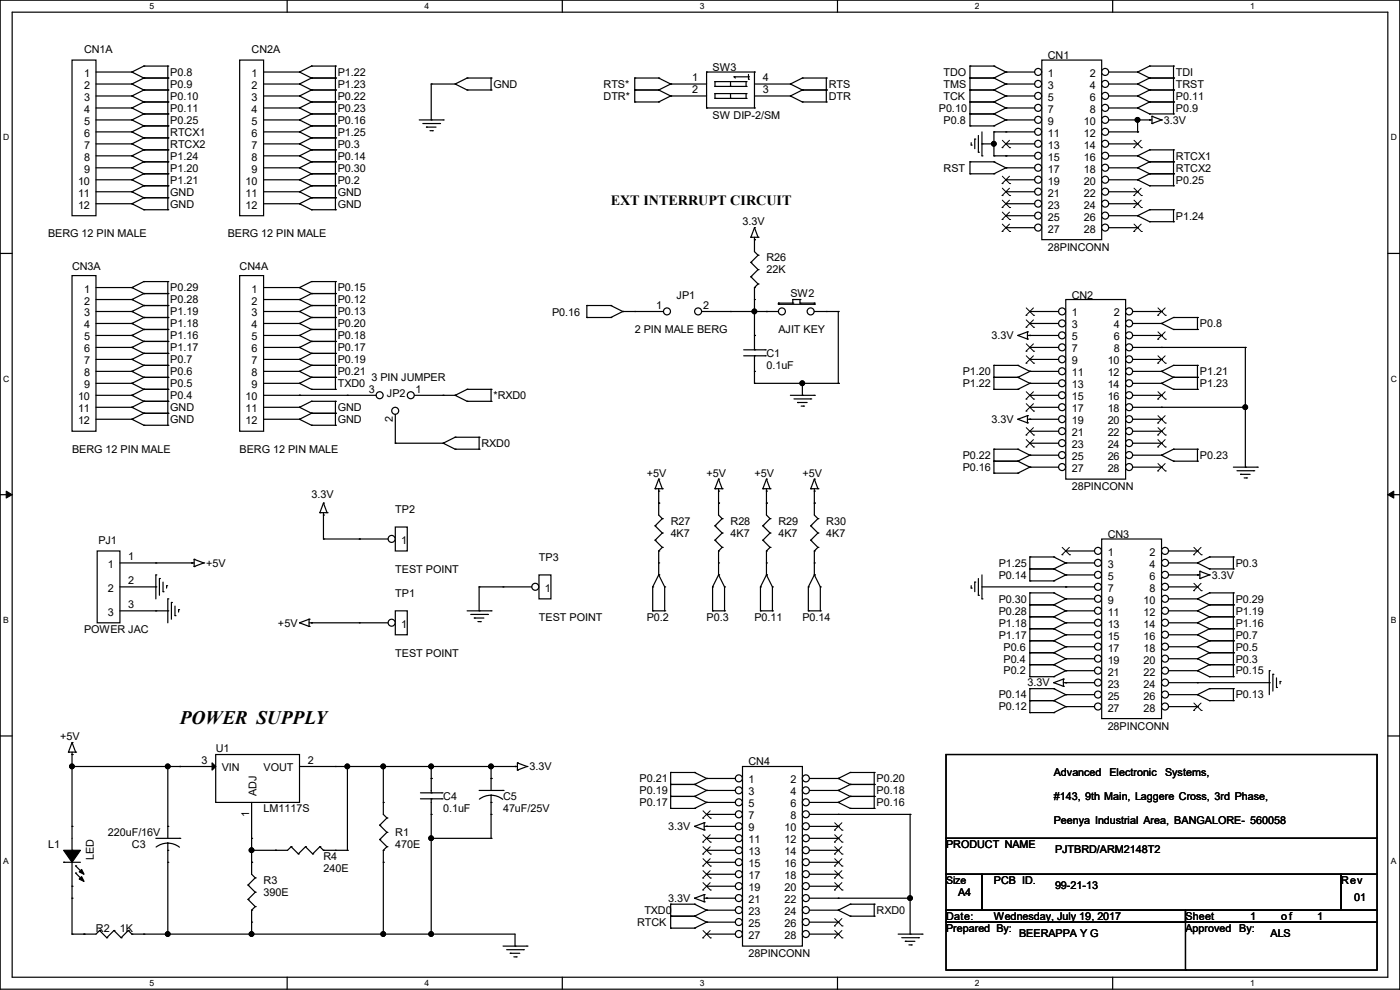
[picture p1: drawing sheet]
<svg xmlns="http://www.w3.org/2000/svg" width="297mm" height="210mm" viewBox="0 0 297 210" stroke-linecap="round" stroke-linejoin="round" font-family="sans-serif">
<defs><g id="words">
<text font-size="4.1" x="38.1" y="153.6">POWER SUPPLY</text>
<text font-size="3" x="129.6" y="43.4">EXT INTERRUPT CIRCUIT</text>
<g font-size="2.3">
<text x="17.8" y="11.3">CN1A</text>
<text x="53.4" y="11.3">CN2A</text>
<text x="17.8" y="16.3">1</text>
<text x="36.1" y="16.1">P0.8</text>
<text x="53.4" y="16.3">1</text>
<text x="71.7" y="16.1">P1.22</text>
<text x="146.9" y="17.3">1</text>
<text x="151.2" y="15.1">SW3</text>
<text x="161.8" y="17.3">4</text>
<text x="200.2" y="16.1">TDO</text>
<text x="222.3" y="12.5">CN1</text>
<text x="222.3" y="16.3">1</text>
<text x="231.2" y="16.3">2</text>
<text x="249.5" y="16.1">TDI</text>
<text x="17.8" y="18.9">2</text>
<text x="17.8" y="21.4">3</text>
<text x="17.8" y="24">4</text>
<text x="36.1" y="23.7">P0.11</text>
<text x="36.1" y="18.6">P0.9</text>
<text x="36.1" y="21.2">P0.10</text>
<text x="53.4" y="18.9">2</text>
<text x="53.4" y="21.4">3</text>
<text x="53.4" y="24">4</text>
<text x="71.7" y="21.2">P0.22</text>
<text x="71.7" y="18.6">P1.23</text>
<text x="71.7" y="23.7">P0.23</text>
<text x="104.7" y="18.6">GND</text>
<text x="128.1" y="18.6">RTS*</text>
<text x="128.1" y="21.2">DTR*</text>
<text x="146.9" y="19.8">2</text>
<text x="161.8" y="19.8">3</text>
<text x="175.8" y="18.6">RTS</text>
<text x="175.8" y="21.2">DTR</text>
<text x="199.2" y="23.7">P0.10</text>
<text x="200.2" y="21.2">TCK</text>
<text x="200.2" y="18.6">TMS</text>
<text x="222.3" y="18.9">3</text>
<text x="222.3" y="21.4">5</text>
<text x="222.3" y="24">7</text>
<text x="231.2" y="18.9">4</text>
<text x="231.2" y="21.4">6</text>
<text x="231.2" y="24">8</text>
<text x="249.5" y="18.6">TRST</text>
<text x="249.5" y="23.7">P0.9</text>
<text x="249.5" y="21.2">P0.11</text>
<text x="17.8" y="26.5">5</text>
<text x="17.8" y="29">6</text>
<text x="36.1" y="28.8">RTCX1</text>
<text x="36.1" y="26.2">P0.25</text>
<text x="53.4" y="26.5">5</text>
<text x="53.4" y="29">6</text>
<text x="71.7" y="26.2">P0.16</text>
<text x="71.7" y="28.8">P1.25</text>
<text x="151.2" y="25.2">SW DIP-2/SM</text>
<text x="200.2" y="26.2">P0.8</text>
<text x="222.3" y="26.5">9</text>
<text x="222.3" y="29">11</text>
<text x="229.9" y="26.5">10</text>
<text x="229.9" y="29">12</text>
<text x="246.9" y="26.2">3.3V</text>
<text x="17.8" y="31.6">7</text>
<text x="17.8" y="34.1">8</text>
<text x="36.1" y="31.3">RTCX2</text>
<text x="36.1" y="33.9">P1.24</text>
<text x="53.4" y="31.6">7</text>
<text x="53.4" y="34.1">8</text>
<text x="71.7" y="33.9">P0.14</text>
<text x="71.7" y="31.3">P0.3</text>
<text x="222.3" y="31.6">13</text>
<text x="222.3" y="34.1">15</text>
<text x="229.9" y="31.6">14</text>
<text x="229.9" y="34.1">16</text>
<text x="249.5" y="33.9">RTCX1</text>
<text x="16.6" y="39.2">10</text>
<text x="16.6" y="41.7">11</text>
<text x="17.8" y="36.7">9</text>
<text x="36.1" y="38.9">P1.21</text>
<text x="36.1" y="36.4">P1.20</text>
<text x="36.1" y="41.5">GND</text>
<text x="52.1" y="39.2">10</text>
<text x="52.1" y="41.7">11</text>
<text x="53.4" y="36.7">9</text>
<text x="71.7" y="36.4">P0.30</text>
<text x="71.7" y="41.5">GND</text>
<text x="71.7" y="38.9">P0.2</text>
<text x="200.2" y="36.4">RST</text>
<text x="222.3" y="36.7">17</text>
<text x="222.3" y="39.2">19</text>
<text x="222.3" y="41.7">21</text>
<text x="229.9" y="36.7">18</text>
<text x="229.9" y="39.2">20</text>
<text x="229.9" y="41.7">22</text>
<text x="249.5" y="36.4">RTCX2</text>
<text x="249.5" y="38.9">P0.25</text>
<text x="16.6" y="44.3">12</text>
<text x="36.1" y="44">GND</text>
<text x="52.1" y="44.3">12</text>
<text x="71.7" y="44">GND</text>
<text x="157.5" y="47.8">3.3V</text>
<text x="222.3" y="44.3">23</text>
<text x="222.3" y="46.8">25</text>
<text x="229.9" y="44.3">24</text>
<text x="229.9" y="46.8">26</text>
<text x="249.5" y="46.6">P1.24</text>
<text x="10.2" y="50.4">BERG 12 PIN MALE</text>
<text x="48.3" y="50.4">BERG 12 PIN MALE</text>
<text x="222.3" y="53.2">28PINCONN</text>
<text x="222.3" y="49.4">27</text>
<text x="229.9" y="49.4">28</text>
<text x="15.3" y="57.2">CN3A</text>
<text x="50.8" y="57.2">CN4A</text>
<text x="162.6" y="55.5">R26</text>
<text x="162.6" y="58">22K</text>
<text x="17.8" y="62.1">1</text>
<text x="17.8" y="64.6">2</text>
<text x="36.1" y="64.3">P0.28</text>
<text x="36.1" y="61.8">P0.29</text>
<text x="53.4" y="62.1">1</text>
<text x="53.4" y="64.6">2</text>
<text x="71.7" y="61.8">P0.15</text>
<text x="71.7" y="64.3">P0.12</text>
<text x="139.2" y="65.5">1</text>
<text x="143.6" y="63.3">JP1</text>
<text x="149.1" y="65.5">2</text>
<text x="167.7" y="63.1">SW2</text>
<text x="227.4" y="63.3">CN2</text>
<text x="17.8" y="67.1">3</text>
<text x="17.8" y="69.7">4</text>
<text x="36.1" y="72">P1.16</text>
<text x="36.1" y="66.9">P1.19</text>
<text x="36.1" y="69.4">P1.18</text>
<text x="53.4" y="67.1">3</text>
<text x="53.4" y="69.7">4</text>
<text x="71.7" y="66.9">P0.13</text>
<text x="71.7" y="69.4">P0.20</text>
<text x="71.7" y="72">P0.18</text>
<text x="117.1" y="67.1">P0.16</text>
<text x="134.7" y="70.7">2 PIN MALE BERG</text>
<text x="165.1" y="70.7">AJIT KEY</text>
<text x="210.4" y="72">3.3V</text>
<text x="227.4" y="67.1">1</text>
<text x="227.4" y="69.7">3</text>
<text x="236.3" y="67.1">2</text>
<text x="236.3" y="69.7">4</text>
<text x="254.6" y="69.4">P0.8</text>
<text x="17.8" y="72.2">5</text>
<text x="17.8" y="74.8">6</text>
<text x="17.8" y="77.3">7</text>
<text x="36.1" y="74.5">P1.17</text>
<text x="36.1" y="77">P0.7</text>
<text x="53.4" y="72.2">5</text>
<text x="53.4" y="74.8">6</text>
<text x="53.4" y="77.3">7</text>
<text x="71.7" y="74.5">P0.17</text>
<text x="71.7" y="77">P0.19</text>
<text x="162.6" y="75.8">C1</text>
<text x="227.4" y="72.2">5</text>
<text x="227.4" y="74.8">7</text>
<text x="227.4" y="77.3">9</text>
<text x="235" y="77.3">10</text>
<text x="236.3" y="72.2">6</text>
<text x="236.3" y="74.8">8</text>
<text x="17.8" y="79.8">8</text>
<text x="17.8" y="82.4">9</text>
<text x="36.1" y="79.6">P0.6</text>
<text x="36.1" y="82.1">P0.5</text>
<text x="53.4" y="79.8">8</text>
<text x="53.4" y="82.4">9</text>
<text x="71.7" y="79.6">P0.21</text>
<text x="71.7" y="82.1">TXD0</text>
<text x="78.3" y="83.3">3</text>
<text x="78.8" y="80.9">3 PIN JUMPER</text>
<text x="88.2" y="83.3">1</text>
<text x="162.6" y="78.3">0.1uF</text>
<text x="204.3" y="79.6">P1.20</text>
<text x="204.3" y="82.1">P1.22</text>
<text x="227.4" y="79.8">11</text>
<text x="227.4" y="82.4">13</text>
<text x="235" y="79.8">12</text>
<text x="235" y="82.4">14</text>
<text x="254.6" y="82.1">P1.23</text>
<text x="254.6" y="79.6">P1.21</text>
<text x="16.6" y="84.9">10</text>
<text x="16.6" y="87.5">11</text>
<text x="36.1" y="89.7">GND</text>
<text x="36.1" y="87.2">GND</text>
<text x="36.1" y="84.7">P0.4</text>
<text x="52.1" y="84.9">10</text>
<text x="52.1" y="87.5">11</text>
<text x="71.7" y="87.2">GND</text>
<text x="71.7" y="89.7">GND</text>
<text x="82.1" y="84.2">JP2</text>
<text x="83.3" y="89.5" transform="rotate(-90 83.3 89.5)">2</text>
<text x="104.7" y="84.7">*RXD0</text>
<text x="210.4" y="89.7">3.3V</text>
<text x="227.4" y="84.9">15</text>
<text x="227.4" y="87.5">17</text>
<text x="235" y="84.9">16</text>
<text x="235" y="87.5">18</text>
<text x="16.6" y="90">12</text>
<text x="52.1" y="90">12</text>
<text x="102.2" y="94.8">RXD0</text>
<text x="227.4" y="90">19</text>
<text x="227.4" y="92.5">21</text>
<text x="227.4" y="95.1">23</text>
<text x="235" y="90">20</text>
<text x="235" y="92.5">22</text>
<text x="235" y="95.1">24</text>
<text x="15.3" y="96.1">BERG 12 PIN MALE</text>
<text x="50.8" y="96.1">BERG 12 PIN MALE</text>
<text x="137.2" y="101.2">+5V</text>
<text x="149.9" y="101.2">+5V</text>
<text x="160.1" y="101.2">+5V</text>
<text x="170.2" y="101.2">+5V</text>
<text x="204.3" y="97.4">P0.22</text>
<text x="204.3" y="99.9">P0.16</text>
<text x="227.4" y="97.6">25</text>
<text x="227.4" y="100.2">27</text>
<text x="235" y="97.6">26</text>
<text x="235" y="100.2">28</text>
<text x="254.6" y="97.4">P0.23</text>
<text x="66.1" y="105.7">3.3V</text>
<text x="227.4" y="104">28PINCONN</text>
<text x="83.9" y="108.8">TP2</text>
<text x="142.3" y="111.3">R27</text>
<text x="142.3" y="113.9">4K7</text>
<text x="155" y="111.3">R28</text>
<text x="155" y="113.9">4K7</text>
<text x="165.1" y="111.3">R29</text>
<text x="165.1" y="113.9">4K7</text>
<text x="175.3" y="111.3">R30</text>
<text x="175.3" y="113.9">4K7</text>
<text x="20.9" y="115.4">PJ1</text>
<text x="27.2" y="118.9">1</text>
<text x="85.1" y="115.4">1</text>
<text x="114.3" y="119">TP3</text>
<text x="235" y="114.1">CN3</text>
<text x="235" y="117.9">1</text>
<text x="243.9" y="117.9">2</text>
<text x="22.9" y="120.5">1</text>
<text x="22.9" y="125.6">2</text>
<text x="27.2" y="124">2</text>
<text x="43.7" y="120.2">+5V</text>
<text x="83.9" y="121.5">TEST POINT</text>
<text x="115.6" y="125.6">1</text>
<text x="211.9" y="120.2">P1.25</text>
<text x="211.9" y="122.8">P0.14</text>
<text x="235" y="120.5">3</text>
<text x="235" y="123">5</text>
<text x="235" y="125.6">7</text>
<text x="243.9" y="120.5">4</text>
<text x="243.9" y="123">6</text>
<text x="243.9" y="125.6">8</text>
<text x="257.1" y="122.8">3.3V</text>
<text x="262.2" y="120.2">P0.3</text>
<text x="22.9" y="130.6">3</text>
<text x="27.2" y="129">3</text>
<text x="83.9" y="126.6">TP1</text>
<text x="114.3" y="131.7">TEST POINT</text>
<text x="137.2" y="131.7">P0.2</text>
<text x="149.9" y="131.7">P0.3</text>
<text x="160.1" y="131.7">P0.11</text>
<text x="170.2" y="131.7">P0.14</text>
<text x="211.9" y="127.8">P0.30</text>
<text x="211.9" y="130.4">P0.28</text>
<text x="235" y="128.1">9</text>
<text x="235" y="130.6">11</text>
<text x="242.6" y="128.1">10</text>
<text x="242.6" y="130.6">12</text>
<text x="262.2" y="127.8">P0.29</text>
<text x="262.2" y="130.4">P1.19</text>
<text x="17.8" y="134.2">POWER JAC</text>
<text x="59" y="132.9">+5V</text>
<text x="85.1" y="133.2">1</text>
<text x="211.9" y="135.5">P1.17</text>
<text x="211.9" y="132.9">P1.18</text>
<text x="235" y="133.2">13</text>
<text x="235" y="135.7">15</text>
<text x="242.6" y="133.2">14</text>
<text x="242.6" y="135.7">16</text>
<text x="262.2" y="132.9">P1.16</text>
<text x="262.2" y="135.5">P0.7</text>
<text x="83.9" y="139.3">TEST POINT</text>
<text x="212.9" y="143.1">P0.2</text>
<text x="212.9" y="140.5">P0.4</text>
<text x="212.9" y="138">P0.6</text>
<text x="235" y="138.3">17</text>
<text x="235" y="140.8">19</text>
<text x="235" y="143.3">21</text>
<text x="242.6" y="138.3">18</text>
<text x="242.6" y="140.8">20</text>
<text x="242.6" y="143.3">22</text>
<text x="262.2" y="143.1">P0.15</text>
<text x="262.2" y="140.5">P0.3</text>
<text x="262.2" y="138">P0.5</text>
<text x="211.9" y="148.2">P0.14</text>
<text x="218" y="145.6">3.3V</text>
<text x="235" y="145.9">23</text>
<text x="235" y="148.4">25</text>
<text x="242.6" y="145.9">24</text>
<text x="242.6" y="148.4">26</text>
<text x="262.2" y="148.2">P0.13</text>
<text x="211.9" y="150.7">P0.12</text>
<text x="235" y="154.8">28PINCONN</text>
<text x="235" y="151">27</text>
<text x="242.6" y="151">28</text>
<text x="12.7" y="157.1">+5V</text>
<text x="45.8" y="159.6">U1</text>
<text x="42.7" y="162.1">3</text>
<text x="47" y="163.7">VIN</text>
<text x="55.9" y="163.7">VOUT</text>
<text x="65.3" y="162.1">2</text>
<text x="112.3" y="163.4">3.3V</text>
<text x="135.7" y="165.9">P0.21</text>
<text x="158.8" y="162.4">CN4</text>
<text x="158.8" y="166.2">1</text>
<text x="167.7" y="166.2">2</text>
<text x="186" y="165.9">P0.20</text>
<text x="223.6" y="164.7">Advanced</text>
<text x="235.4" y="164.7">Electronic</text>
<text x="247.2" y="164.7">Systems,</text>
<text x="52.8" y="173.3" transform="rotate(-90 52.8 173.3)">1</text>
<text x="54.4" y="169" transform="rotate(-90 54.4 169)">ADJ</text>
<text x="55.9" y="172.3">LM1117S</text>
<text x="94" y="169.8">C4</text>
<text x="94" y="172.3">0.1uF</text>
<text x="106.7" y="169.8">C5</text>
<text x="106.7" y="172.3">47uF/25V</text>
<text x="135.7" y="168.5">P0.19</text>
<text x="135.7" y="171">P0.17</text>
<text x="158.8" y="168.7">3</text>
<text x="158.8" y="171.3">5</text>
<text x="158.8" y="173.8">7</text>
<text x="167.7" y="168.7">4</text>
<text x="167.7" y="171.3">6</text>
<text x="167.7" y="173.8">8</text>
<text x="186" y="168.5">P0.18</text>
<text x="186" y="171">P0.16</text>
<text x="223.6" y="169.8">#143, 9th Main, Laggere Cross, 3rd Phase,</text>
<text x="10.2" y="179.9">L1</text>
<text x="22.9" y="177.4">220uF/16V</text>
<text x="28" y="179.9">C3</text>
<text x="83.9" y="177.4">R1</text>
<text x="83.9" y="179.9">470E</text>
<text x="141.8" y="176.1">3.3V</text>
<text x="158.8" y="176.4">9</text>
<text x="158.8" y="178.9">11</text>
<text x="166.4" y="176.4">10</text>
<text x="166.4" y="178.9">12</text>
<text x="200.7" y="179.9">PRODUCT NAME</text>
<text x="223.6" y="174.8">Peenya Industrial Area, BANGALORE- 560058</text>
<text x="19.9" y="182.4" transform="rotate(-90 19.9 182.4)">LED</text>
<text x="68.6" y="182.5">R4</text>
<text x="68.6" y="185">240E</text>
<text x="158.8" y="181.4">13</text>
<text x="158.8" y="184">15</text>
<text x="166.4" y="181.4">14</text>
<text x="166.4" y="184">16</text>
<text x="223.8" y="180.9">PJTBRD/ARM2148T2</text>
<text x="55.9" y="187.5">R3</text>
<text x="55.9" y="190.1">390E</text>
<text x="141.8" y="191.3">3.3V</text>
<text x="158.8" y="186.5">17</text>
<text x="158.8" y="189.1">19</text>
<text x="158.8" y="191.6">21</text>
<text x="166.4" y="186.5">18</text>
<text x="166.4" y="189.1">20</text>
<text x="166.4" y="191.6">22</text>
<text x="203.2" y="190.1">A4</text>
<text x="210.9" y="187.5">PCB ID.</text>
<text x="223.8" y="188.6">99-21-13</text>
<text x="284.5" y="187.5">Rev</text>
<text x="287.3" y="191.1">01</text>
<text x="20.4" y="197.7">R2</text>
<text x="25.4" y="197.7">1K</text>
<text x="135.2" y="196.4">RTCK</text>
<text x="136.7" y="193.9">TXD0</text>
<text x="158.8" y="194.1">23</text>
<text x="158.8" y="196.7">25</text>
<text x="166.4" y="194.1">24</text>
<text x="166.4" y="196.7">26</text>
<text x="186" y="193.9">RXD0</text>
<text x="200.7" y="195.2">Date:</text>
<text x="200.7" y="197.7">Prepared By:</text>
<text x="210.9" y="195.2">Wednesday, July 19, 2017</text>
<text x="251.5" y="197.7">Approved</text>
<text x="251.5" y="195.2">Sheet</text>
<text x="262.9" y="197.7">By:</text>
<text x="265.2" y="195.2">1</text>
<text x="271.8" y="195.2">of</text>
<text x="279.4" y="195.2">1</text>
<text x="158.8" y="203">28PINCONN</text>
<text x="158.8" y="199.2">27</text>
<text x="166.4" y="199.2">28</text>
<text x="216.2" y="198.7">BEERAPPA Y G</text>
<text x="269.5" y="198.7">ALS</text>
</g>
<text font-size="2.2" x="200.7" y="187.5">Size</text>
<g font-size="1.8">
<text x="31.7" y="1.9">5</text>
<text x="90.1" y="1.9">4</text>
<text x="148.5" y="1.9">3</text>
<text x="206.8" y="1.9">2</text>
<text x="265.2" y="1.9">1</text>
<text x=".7" y="29.8">D</text>
<text x="295.1" y="29.8">D</text>
<text x=".7" y="80.9">C</text>
<text x="295.1" y="80.9">C</text>
<text x=".7" y="132.1">B</text>
<text x="295.1" y="132.1">B</text>
<text x=".7" y="183.3">A</text>
<text x="295.1" y="183.3">A</text>
<text x="31.7" y="209.2">5</text>
<text x="90.1" y="209.2">4</text>
<text x="148.5" y="209.2">3</text>
<text x="206.8" y="209.2">2</text>
<text x="265.2" y="209.2">1</text>
</g>
</g></defs>
<path d="M0 0h297v209.8h-297zM2.6 2.6h291.8v204.7h-291.8z" fill="none" stroke="#000" stroke-width=".25"/>
<g fill="#fff">
<path d="M31.7 .3h1v2h-1z"/>
<path d="M31.7 207.6h1v1.9h-1z"/>
</g>
<path d="M60.9 0v2.6M60.9 207.3v2.5" fill="none" stroke="#000" stroke-width=".25"/>
<g fill="#fff">
<path d="M90.1 .3h1v2h-1z"/>
<path d="M90.1 207.6h1v1.9h-1z"/>
</g>
<path d="M119.3 0v2.6M119.3 207.3v2.5" fill="none" stroke="#000" stroke-width=".25"/>
<g fill="#fff">
<path d="M148.5 .3h.9v2h-.9z"/>
<path d="M148.5 207.6h.9v1.9h-.9z"/>
</g>
<path d="M177.7 0v2.6M177.7 207.3v2.5" fill="none" stroke="#000" stroke-width=".25"/>
<g fill="#fff">
<path d="M206.8 .3h1v2h-1z"/>
<path d="M206.8 207.6h1v1.9h-1z"/>
</g>
<path d="M236.1 0v2.6M236.1 207.3v2.5" fill="none" stroke="#000" stroke-width=".25"/>
<g fill="#fff">
<path d="M265.2 .3h1v2h-1z"/>
<path d="M265.2 207.6h1v1.9h-1z"/>
<path d="M.7 28.2h1.2v1.9h-1.2z"/>
<path d="M295.1 28.2h1.2v1.9h-1.2z"/>
<path d="M.7 79.3h1.2v2h-1.2z"/>
<path d="M295.1 79.3h1.2v2h-1.2z"/>
</g>
<path d="M0 53.8h2.6M294.4 53.8h2.6" fill="none" stroke="#000" stroke-width=".25"/>
<g fill="#fff">
<path d="M.7 130.5h1.2v2h-1.2z"/>
<path d="M295.1 130.5h1.1v2h-1.1z"/>
</g>
<path d="M0 104.9h2.6M294.4 104.9h2.6" fill="none" stroke="#000" stroke-width=".25"/>
<path d="M1.3 104.2l1.3 .7-1.3 .8zM294.4 104.9l1.3-.7v1.5z" fill="#000" stroke="#000" stroke-width=".21"/>
<g fill="#fff">
<path d="M.7 181.7h1.2v2h-1.2z"/>
<path d="M295.1 181.7h1.1v2h-1.1z"/>
</g>
<g fill="none" stroke="#000" stroke-width=".25">
<path d="M15.3 12.7h5.1v33.1h-5.1zM20.4 17.8h7.6M20.4 15.3h7.6M28 17.8h.1M28 15.3h.1M28 17.8l2.5 1.3M28 15.3l2.5 1.3M30.5 16.6h.1M30.5 19.1h.1M30.5 14h.1M30.5 19.1h5.1M30.5 16.6h5.1"/>
<path d="M30.5 14h5.1M30.5 16.6l-2.5 1.2M30.5 19.1l-2.5 1.3M30.5 14l-2.5 1.3M35.6 16.6h.1M35.6 19.1h.1M35.6 14h.1M35.6 14v30.5M63.5 17.8h.1M63.5 15.3h.1M63.5 17.8l2.6 1.3M63.5 15.3l2.6 1.3"/>
<path d="M66.1 19.1h.1M66.1 16.6h.1M66.1 14h.1M66.1 19.1h5.1M66.1 16.6h5.1M66.1 14h5.1M66.1 19.1l-2.6 1.3M66.1 16.6l-2.6 1.2M66.1 14l-2.6 1.3M71.2 19.1h.1M71.2 16.6h.1M71.2 14h.1"/>
<path d="M71.2 14v30.5M91.5 17.8h.1M91.5 17.8v7.6M91.5 17.8h5.1M96.6 17.8h.1M96.6 17.8l2.5 1.3M99.1 16.6h.1M99.1 19.1h.1M99.1 19.1h5.1M99.1 16.6h5.1M99.1 16.6l-2.5 1.2M104.2 16.6h.1"/>
<path d="M104.2 19.1h.1M104.2 16.6v2.5M134.7 19.1h.1M134.7 16.6h.1M134.7 19.1h5M134.7 16.6v5M134.7 16.6h5M139.7 19.1h.1M139.7 16.6h.1M139.7 16.6l2.6 1.2M139.7 19.1l2.6 1.3M142.3 17.8h.1"/>
<path d="M142.3 17.8h7.6M142.3 17.8l-2.6 1.3M149.9 15.3h.1M149.9 15.3h10.2M149.9 15.3v7.6M151.7 18.3h.1M151.7 17.3h.1M151.7 19.9h.1M151.7 17.3h6.6M151.7 18.3h6.6M151.7 17.3v1M151.7 19.9v1"/>
<path d="M151.7 19.9h6.6M155 18.3h.1M155 17.3v1M155 19.9v1M155.7 16.3h.1M155.7 16.3l.3 .3M155.7 16.3h3.1M158.3 17.3h.1M158.3 18.3h.1M158.3 19.9h.1M158.3 17.3v1M158.3 19.9v1"/>
<path d="M158.8 16.3h.1M158.8 16.8h.1M158.8 15.8v1M160.1 15.3h.1M160.1 15.3v7.6M160.1 17.8h7.6M167.7 17.8h.1M167.7 17.8l2.5 1.3M170.2 16.6h.1M170.2 19.1h.1M170.2 19.1h5.1M170.2 16.6h5.1"/>
<path d="M170.2 16.6l-2.5 1.2M170.2 19.1l-2.5 1.3M175.3 16.6h.1M175.3 19.1h.1M175.3 16.6v5M205.8 16.6h.1M205.8 14h.1M205.8 19.1h.1M205.8 19.1h5.1M205.8 16.6h5.1M205.8 14h5.1M205.8 14v12.7"/>
<path d="M210.9 16.6h.1M210.9 14h.1M210.9 19.1h.1M210.9 14l2.5 1.3M210.9 19.1l2.5 1.3M210.9 16.6l2.5 1.2M213.4 15.3h.1M213.4 17.8h.1M213.4 15.3l-2.5 1.3M213.4 17.8l-2.5 1.3M241.3 15.3h.1M241.3 17.8h.1"/>
<path d="M241.3 15.3l2.6 1.3M241.3 17.8l2.6 1.3M243.9 14h.1M243.9 16.6h.1M243.9 19.1h.1M243.9 19.1h5.1M243.9 16.6h5.1M243.9 14l-2.6 1.3M243.9 14h5.1M243.9 16.6l-2.6 1.2M243.9 19.1l-2.6 1.3M249 14h.1"/>
<path d="M249 16.6h.1M249 19.1h.1M249 14v10.2M20.4 33.1h7.6M20.4 30.5h7.6M20.4 25.4h7.6M20.4 28h7.6M20.4 22.9h7.6M20.4 20.4h7.6M20.4 35.6h7.6M20.4 38.1h7.6M28 30.5h.1"/>
<path d="M28 22.9h.1M28 28h.1M28 33.1h.1M28 25.4h.1M28 20.4h.1M28 38.1h.1M28 35.6h.1M28 30.5l2.5 1.3M28 22.9l2.5 1.3M28 28l2.5 1.3M28 33.1l2.5 1.2M28 25.4l2.5 1.3"/>
<path d="M28 20.4l2.5 1.2M28 38.1l2.5 1.3M28 35.6l2.5 1.3M30.5 29.3h.1M30.5 31.8h.1M30.5 21.6h.1M30.5 24.2h.1M30.5 26.7h.1M30.5 34.3h.1M30.5 36.9h.1M30.5 39.4h.1M30.5 21.6h5.1"/>
<path d="M30.5 36.9h5.1M30.5 34.3h5.1M30.5 24.2h5.1M30.5 31.8h5.1M30.5 29.3l-2.5 1.2M30.5 29.3h5.1M30.5 21.6l-2.5 1.3M30.5 26.7l-2.5 1.3M30.5 26.7h5.1M30.5 31.8l-2.5 1.3M30.5 39.4h5.1M30.5 24.2l-2.5 1.2"/>
<path d="M30.5 36.9l-2.5 1.2M30.5 34.3l-2.5 1.3M30.5 39.4l-2.5 1.3M35.6 29.3h.1M35.6 31.8h.1M35.6 21.6h.1M35.6 24.2h.1M35.6 26.7h.1M35.6 34.3h.1M35.6 36.9h.1M35.6 39.4h.1M63.5 20.4h.1"/>
<path d="M63.5 22.9h.1M63.5 25.4h.1M63.5 33.1h.1M63.5 28h.1M63.5 30.5h.1M63.5 35.6h.1M63.5 38.1h.1M63.5 35.6l2.6 1.3M63.5 38.1l2.6 1.3M63.5 20.4l2.6 1.2M63.5 22.9l2.6 1.3M63.5 25.4l2.6 1.3"/>
<path d="M63.5 33.1l2.6 1.2M63.5 28l2.6 1.3M63.5 30.5l2.6 1.3M66.1 21.6h.1M66.1 24.2h.1M66.1 26.7h.1M66.1 31.8h.1M66.1 34.3h.1M66.1 29.3h.1M66.1 36.9h.1M66.1 39.4h.1M66.1 21.6h5.1"/>
<path d="M66.1 36.9h5.1M66.1 34.3h5.1M66.1 24.2h5.1M66.1 31.8h5.1M66.1 29.3h5.1M66.1 26.7h5.1M66.1 39.4h5.1M66.1 21.6l-2.6 1.3M66.1 24.2l-2.6 1.2M66.1 31.8l-2.6 1.3M66.1 26.7l-2.6 1.3M66.1 29.3l-2.6 1.2"/>
<path d="M66.1 34.3l-2.6 1.3M66.1 39.4l-2.6 1.3M66.1 36.9l-2.6 1.2M71.2 21.6h.1M71.2 24.2h.1M71.2 26.7h.1M71.2 31.8h.1M71.2 34.3h.1M71.2 29.3h.1M71.2 36.9h.1M71.2 39.4h.1M88.9 25.4h5.1"/>
<path d="M89.7 26.2h3.6M90.5 27h.1M90.5 27h2M91.2 27.7h.5M91.5 25.4h.1M91.7 27.7h.1M93.3 26.2h.1M94 25.4h.1M134.7 21.6h.1M134.7 21.6h5M139.7 21.6h.1M142.3 20.4h.1"/>
<path d="M142.3 20.4l-2.6 1.2M142.3 20.4h7.6M149.9 22.9h.1M149.9 22.9h10.2M151.7 20.9h.1M151.7 20.9h6.6M155 20.9h.1M158.3 20.9h.1M160.1 22.9h.1M160.1 20.4h7.6M167.7 20.4h.1M167.7 20.4l2.5 1.2"/>
<path d="M170.2 21.6h.1M170.2 21.6h5.1M175.3 21.6h.1M205.8 21.6h.1M205.8 36.9h.1M205.8 34.3h.1M205.8 24.2h.1M205.8 26.7h.1M205.8 21.6h5.1M205.8 34.3v2.6M205.8 36.9h5.1M205.8 34.3h5.1"/>
<path d="M205.8 24.2h5.1M205.8 26.7h5.1M206 30.8h.1M206 30.3v.5M206.8 29.5h.1M206.8 29.5v2M207.6 32.3h.1M207.6 28.7v3.6M208.3 30.5h.1M208.3 33.1h.1M208.3 30.5h2.6M208.3 28v5.1"/>
<path d="M210.9 28h.1M210.9 33.1h.1M210.9 30.5h.1M210.9 21.6h.1M210.9 36.9h.1M210.9 34.3h.1M210.9 24.2h.1M210.9 26.7h.1M210.9 33.1h2.5M210.9 28h2.5M210.9 28v5.1M210.9 34.3l2.5 1.3"/>
<path d="M210.9 21.6l2.5 1.3M210.9 24.2l2.5 1.2M213.4 33.1h.1M213.4 20.4h.1M213.4 35.6h.1M213.4 22.9h.1M213.4 25.4h.1M213.4 20.4l-2.5 1.2M213.4 35.6l-2.5 1.3M213.4 22.9l-2.5 1.3M213.4 25.4l-2.5 1.3M241.3 28h.1"/>
<path d="M241.3 22.9h.1M241.3 33.1h.1M241.3 20.4h.1M241.3 35.6h.1M241.3 38.1h.1M241.3 22.9l2.6 1.3M241.3 33.1l2.6 1.2M241.3 20.4l2.6 1.2M241.3 35.6l2.6 1.3M241.3 38.1l2.6 1.3M243.9 25.4h.1M243.9 21.6h.1"/>
<path d="M243.9 24.2h.1M243.9 31.8h.1M243.9 34.3h.1M243.9 36.9h.1M243.9 39.4h.1M243.9 21.6h5.1M243.9 36.9h5.1M243.9 34.3h5.1M243.9 21.6l-2.6 1.3M243.9 24.2h5.1M243.9 31.8l-2.6 1.3M243.9 31.8h5.1"/>
<path d="M243.9 34.3l-2.6 1.3M243.9 36.9l-2.6 1.2M243.9 39.4h5.1M244.4 24.7h.1M244.4 26.2h.1M244.4 25.4h-3.1v2.6M244.4 24.7v1.5M244.4 24.7l2 .7M246.4 25.4h.1M246.4 25.4l-2 .8M249 21.6h.1M249 24.2h.1"/>
<path d="M249 31.8h.1M249 34.3h.1M249 36.9h.1M249 39.4h.1M249 31.8v7.6M20.4 40.7h7.6M20.4 43.2h7.6M28 43.2h.1M28 40.7h.1M28 43.2l2.5 1.3M28 40.7l2.5 1.3M30.5 42h.1"/>
<path d="M30.5 44.5h.1M30.5 59.7h.1M30.5 44.5h5.1M30.5 42l-2.5 1.2M30.5 42h5.1M30.5 59.7l-2.5 1.3M30.5 59.7h5.1M35.6 42h.1M35.6 44.5h.1M35.6 59.7h.1M35.6 59.7v30.5M63.5 40.7h.1"/>
<path d="M63.5 43.2h.1M63.5 40.7l2.6 1.3M63.5 43.2l2.6 1.3M66.1 42h.1M66.1 44.5h.1M66.1 59.7h.1M66.1 44.5h5.1M66.1 42h5.1M66.1 42l-2.6 1.2M66.1 59.7h5.1M66.1 59.7l-2.6 1.3M71.2 42h.1"/>
<path d="M71.2 44.5h.1M71.2 59.7h.1M71.2 59.7v22.9M159.3 50.3h.1M159.3 55.7h.1M159.3 58.7h.1M159.3 50.3h1.5M159.3 55.7l1.5 1.5M159.3 58.7l1.5 1.5M160.1 50.8h.1M160.1 48.3h.1M160.1 50.3v3.1l.7 .7"/>
<path d="M160.1 48.3l-.8 2M160.1 48.3l.7 2M160.8 50.3h.1M160.8 54.1h.1M160.8 57.2h.1M160.8 54.1l-1.5 1.6M160.8 57.2l-1.5 1.5M241.3 45.8h.1M241.3 45.8l2.6 1.2M243.9 44.5h.1M243.9 47h.1M243.9 44.5l-2.6 1.3"/>
<path d="M243.9 44.5h5.1M243.9 47h5.1M249 44.5h.1M249 47h.1M249 44.5v2.5M28 73.7h.1M28 63.5h.1M28 61h.1M28 71.2h.1M28 78.8h.1M28 76.2h.1M28 66.1h.1"/>
<path d="M28 68.6h.1M28 61l2.5 1.3M28 68.6l2.5 1.3M28 73.7l2.5 1.3M28 63.5l2.5 1.3M28 71.2l2.5 1.2M28 78.8l2.5 1.3M28 76.2l2.5 1.3M28 66.1l2.5 1.3M30.5 72.4h.1M30.5 75h.1M30.5 62.3h.1"/>
<path d="M30.5 64.8h.1M30.5 69.9h.1M30.5 77.5h.1M30.5 67.4h.1M30.5 67.4h5.1M30.5 64.8h5.1M30.5 77.5h5.1M30.5 69.9h5.1M30.5 72.4l-2.5 1.3M30.5 72.4h5.1M30.5 75h5.1M30.5 62.3l-2.5 1.2"/>
<path d="M30.5 62.3h5.1M30.5 69.9l-2.5 1.3M30.5 77.5l-2.5 1.3M30.5 75l-2.5 1.2M30.5 64.8l-2.5 1.3M30.5 67.4l-2.5 1.2M35.6 72.4h.1M35.6 75h.1M35.6 62.3h.1M35.6 64.8h.1M35.6 69.9h.1M35.6 77.5h.1"/>
<path d="M35.6 67.4h.1M63.5 61h.1M63.5 63.5h.1M63.5 66.1h.1M63.5 68.6h.1M63.5 71.2h.1M63.5 73.7h.1M63.5 76.2h.1M63.5 78.8h.1M63.5 78.8l2.6 1.3M63.5 61l2.6 1.3M63.5 63.5l2.6 1.3"/>
<path d="M63.5 66.1l2.6 1.3M63.5 68.6l2.6 1.3M63.5 71.2l2.6 1.2M63.5 73.7l2.6 1.3M63.5 76.2l2.6 1.3M66.1 62.3h.1M66.1 64.8h.1M66.1 67.4h.1M66.1 69.9h.1M66.1 72.4h.1M66.1 75h.1M66.1 77.5h.1"/>
<path d="M66.1 67.4h5.1M66.1 64.8h5.1M66.1 77.5h5.1M66.1 69.9h5.1M66.1 72.4h5.1M66.1 75h5.1M66.1 62.3h5.1M66.1 62.3l-2.6 1.2M66.1 64.8l-2.6 1.3M66.1 67.4l-2.6 1.2M66.1 69.9l-2.6 1.3M66.1 72.4l-2.6 1.3"/>
<path d="M66.1 75l-2.6 1.2M66.1 77.5l-2.6 1.3M71.2 62.3h.1M71.2 64.8h.1M71.2 67.4h.1M71.2 69.9h.1M71.2 72.4h.1M71.2 75h.1M71.2 77.5h.1M124.5 67.4h.1M124.5 64.8h.1M124.5 67.4h5.1"/>
<path d="M124.5 64.8v2.6M124.5 64.8h5.1M129.6 67.4h.1M129.6 64.8h.1M129.6 64.8l2.5 1.3M132.1 66.1h.1M132.1 66.1h2.6M132.1 66.1l-2.5 1.3M155 66.1h10.1M157.8 75.5h4.5M157.8 74.2h4.5M160.1 66.1h.1"/>
<path d="M160.1 71.2h.1M160.1 61h.1M160.1 63.5h.1M160.1 74.2h.1M160.1 75.5h.1M160.1 78.8h.1M160.1 61v13.2M160.1 75.5v5.8M160.8 60.2h.1M160.8 60.2l-.7 .8M162.3 75.5h.1M162.3 74.2h.1"/>
<path d="M162.6 66.1h.1M165.1 64.3h.1M165.1 64.6h.1M165.1 64.6h7.7M165.1 64.3h3.1M165.1 64.3v.3M168.2 63.5h.1M168.2 64.3h.1M168.2 63.5h1.5M168.2 63.5v.8M169.7 64.3h.1M169.7 63.5h.1"/>
<path d="M169.7 64.3h3.1M169.7 63.5v.8M172.8 64.6h.1M172.8 64.3h.1M172.8 64.3v.3M172.8 66.1h5M175.3 66.1h.1M177.8 66.1h.1M177.8 66.1v15.2M210.9 77.5h.1M210.9 77.5v5.1M210.9 77.5h5"/>
<path d="M215.9 77.5h.1M215.9 71.2h.1M215.9 77.5l2.6 1.3M215.9 71.2l2.1 .7M218 71.9h.1M218 70.4h.1M218 70.4v1.5M218 71.2h.5M218 70.4l-2.1 .8M218.5 78.8h.1M218.5 71.2h.1M218.5 78.8l-2.6 1.3"/>
<path d="M246.4 68.6h.1M246.4 78.8h.1M246.4 73.7h17.8M246.4 68.6l2.6 1.3M246.4 78.8l2.6 1.3M249 67.4h.1M249 69.9h.1M249 77.5h.1M249 67.4h5M249 77.5h5M249 67.4l-2.6 1.2M249 69.9h5"/>
<path d="M249 77.5l-2.6 1.3M254 67.4h.1M254 69.9h.1M254 77.5h.1M254 67.4v2.5M254 77.5v5.1M264.2 73.7h.1M264.2 73.7v25.4M28 88.9h.1M28 86.4h.1M28 83.9h.1M28 81.3h.1"/>
<path d="M28 88.9l2.5 1.3M28 86.4l2.5 1.3M28 83.9l2.5 1.2M28 81.3l2.5 1.3M30.5 87.7h.1M30.5 90.2h.1M30.5 85.1h.1M30.5 82.6h.1M30.5 80.1h.1M30.5 82.6h5.1M30.5 85.1h5.1M30.5 80.1h5.1"/>
<path d="M30.5 87.7h5.1M30.5 90.2h5.1M30.5 87.7l-2.5 1.2M30.5 85.1l-2.5 1.3M30.5 82.6l-2.5 1.3M30.5 80.1l-2.5 1.2M35.6 87.7h.1M35.6 90.2h.1M35.6 85.1h.1M35.6 82.6h.1M35.6 80.1h.1M63.5 83.9h.1"/>
<path d="M63.5 86.4h.1M63.5 88.9h.1M63.5 81.3h.1M63.5 83.9h10.2M63.5 86.4l2.6 1.3M63.5 88.9l2.6 1.3M63.5 81.3l2.6 1.3M66.1 85.1h.1M66.1 87.7h.1M66.1 90.2h.1M66.1 80.1h.1M66.1 82.6h.1"/>
<path d="M66.1 82.6h5.1M66.1 85.1h5.1M66.1 80.1h5.1M66.1 85.1l-2.6 1.3M66.1 87.7h5.1M66.1 87.7l-2.6 1.2M66.1 90.2h5.1M66.1 80.1l-2.6 1.2M71.2 85.1h.1M71.2 87.7h.1M71.2 90.2h.1M71.2 80.1h.1"/>
<path d="M71.2 82.6h.1M71.2 85.1v5.1M83.9 94h10.1M94 94h.1M94 83.9h2.6M94 94l2.6 1.3M96.6 83.9h.1M96.6 92.8h.1M96.6 95.3h.1M96.6 92.8l-2.6 1.2M96.6 92.8h5M96.6 95.3h5"/>
<path d="M96.6 83.9l2.5 1.2M99.1 82.6h.1M99.1 85.1h.1M99.1 82.6l-2.5 1.3M99.1 82.6h5.1M99.1 85.1h5.1M101.6 92.8h.1M101.6 95.3h.1M101.6 92.8v2.5M104.2 82.6h.1M104.2 85.1h.1M104.2 82.6v2.5"/>
<path d="M160.1 81.3h.1M160.1 81.3h17.7M167.7 83.9h5.1M168.4 84.6h3.6M169.2 85.4h.1M169.2 85.4h2M170 86.1h.5M170.2 81.3h.1M170.2 83.9h.1M170.2 81.3v2.6M170.5 86.1h.1M172 84.6h.1"/>
<path d="M172.8 83.9h.1M177.8 81.3h.1M210.9 97.8h.1M210.9 95.3h.1M210.9 80.1h.1M210.9 82.6h.1M210.9 95.3v5.1M210.9 95.3h5M210.9 82.6h5M210.9 97.8h5M210.9 80.1h5M215.9 97.8h.1"/>
<path d="M215.9 95.3h.1M215.9 80.1h.1M215.9 82.6h.1M215.9 88.9h.1M215.9 95.3l2.6 1.3M215.9 97.8l2.6 1.3M215.9 80.1l2.6 1.2M215.9 88.9l2.1 .8M218 89.7h.1M218 88.2h.1M218 88.2v1.5M218 88.9h.5"/>
<path d="M218 88.2l-2.1 .7M218.5 96.6h.1M218.5 99.1h.1M218.5 81.3h.1M218.5 88.9h.1M218.5 96.6l-2.6 1.2M218.5 99.1l-2.6 1.3M218.5 81.3l-2.6 1.3M246.4 96.6h.1M246.4 81.3h.1M246.4 86.4h17.8M246.4 96.6l2.6 1.2"/>
<path d="M246.4 81.3l2.6 1.3M249 95.3h.1M249 97.8h.1M249 80.1h.1M249 82.6h.1M249 95.3h5M249 82.6h5M249 97.8h5M249 95.3l-2.6 1.3M249 80.1l-2.6 1.2M249 80.1h5M254 95.3h.1"/>
<path d="M254 97.8h.1M254 80.1h.1M254 82.6h.1M254 95.3v2.5M261.7 99.1h5M262.4 99.9h3.6M264.2 86.4h.1M264.2 99.1h.1M266 99.9h.1M266.7 99.1h.1M33.1 119.4h8.1M40.7 119.4h.1"/>
<path d="M41.2 118.7h.1M41.2 118.7v1.5M41.2 118.7l2 .7M43.2 119.4h.1M43.2 119.4l-2 .8M67.9 108.8h.1M67.9 108.8h1.5M68.6 114.3h.1M68.6 109.3h.1M68.6 106.7h.1M68.6 108.8v5.5M68.6 114.3h7.6"/>
<path d="M68.6 106.7l-.7 2.1M68.6 106.7l.8 2.1M69.4 108.8h.1M76.2 114.3h.1M139 103.7h.1M139 103.7h1.5M139.7 106.7h.1M139.7 104.2h.1M139.7 101.6h.1M139.7 103.7v3M139.7 119.4v2.6M139.7 101.6l-.7 2.1"/>
<path d="M139.7 101.6l.8 2.1M140.5 103.7h.1M151.7 103.7h.1M151.7 111.5h.1M151.7 114.6h.1M151.7 103.7h1.5M151.7 111.5l1.5 1.6M151.7 114.6l1.5 1.5M152.4 106.7h.1M152.4 104.2h.1M152.4 101.6h.1M152.4 116.9h.1"/>
<path d="M152.4 119.4h.1M152.4 103.7v5.6l.8 .7M152.4 116.9v5.1M152.4 101.6l-.7 2.1M152.4 101.6l.8 2.1M153.2 103.7h.1M153.2 110h.1M153.2 113.1h.1M153.2 116.1h.1M153.2 110l-1.5 1.5M153.2 113.1l-1.5 1.5M153.2 116.1l-.8 .8"/>
<path d="M161.8 103.7h.1M161.8 103.7h1.6M162.6 106.7h.1M162.6 104.2h.1M162.6 101.6h.1M162.6 103.7v3M162.6 119.4v2.6M162.6 101.6l-.8 2.1M162.6 101.6l.8 2.1M163.4 103.7h.1M172 103.7h.1M172 103.7h1.5"/>
<path d="M172.8 106.7h.1M172.8 104.2h.1M172.8 101.6h.1M172.8 103.7v3M172.8 119.4v2.6M172.8 101.6l-.8 2.1M172.8 101.6l.7 2.1M173.5 103.7h.1M210.9 100.4h.1M210.9 100.4h5M215.9 100.4h.1M218.5 118.2h.1"/>
<path d="M218.5 118.2v5M218.5 118.2h5.1M223.6 118.2h.1M223.6 118.2l2.5 1.2M226.1 119.4h.1M226.1 119.4l-2.5 1.3M254 119.4h.1M254 119.4l2.6 1.3M256.6 118.2h.1M256.6 118.2l-2.6 1.2M256.6 118.2h5.1M261.7 118.2h.1"/>
<path d="M261.7 118.2v2.5M263.2 100.6h.1M263.2 100.6h2M263.9 101.4h.6M264.5 101.4h.1M33.1 122h.1M33.1 129.6h2.5M33.1 122v5M33.8 122.7h.1M33.8 122.7v3.6M34.6 125.5h.1M34.6 123.5v2"/>
<path d="M35.3 124.2h.1M35.3 124.2v.6M35.6 129.6h.1M35.6 127h.1M35.6 127v5.1M36.4 127.8h.1M36.4 127.8v3.6M37.1 130.6h.1M37.1 128.6v2M37.9 129.3h.1M37.9 129.3v.5M41.2 120.2h.1"/>
<path d="M63.5 132.1h.1M63.5 132.1l2.1 .8M65.6 132.9h.1M65.6 131.4h.1M65.6 132.1h10.6M65.6 131.4v1.5M65.6 131.4l-2.1 .7M66.1 132.1h.1M99.1 129.6h5.1M99.9 130.3h3.5M100.6 131.1h.1M100.6 131.1h2.1"/>
<path d="M101.4 131.9h.5M101.6 124.5h.1M101.6 129.6h.1M101.6 124.5h5.1M101.6 124.5v5.1M101.9 131.9h.1M103.4 130.3h.1M104.2 129.6h.1M138.5 129.6h.1M138.5 124.5h.1M138.5 129.6h2.5M138.5 124.5v5.1"/>
<path d="M139.7 122h.1M139.7 122l1.3 2.5M139.7 122l-1.2 2.5M141 124.5h.1M141 129.6h.1M141 124.5v5.1M151.2 129.6h.1M151.2 124.5h.1M151.2 129.6h2.5M151.2 124.5v5.1M152.4 122h.1M152.4 122l1.3 2.5"/>
<path d="M152.4 122l-1.2 2.5M153.7 124.5h.1M153.7 129.6h.1M153.7 124.5v5.1M161.3 129.6h.1M161.3 124.5h.1M161.3 129.6h2.6M161.3 124.5v5.1M162.6 122h.1M162.6 122l1.3 2.5M162.6 122l-1.3 2.5M163.9 124.5h.1"/>
<path d="M163.9 129.6h.1M163.9 124.5v5.1M171.5 129.6h.1M171.5 124.5h.1M171.5 129.6h2.5M171.5 124.5v5.1M172.8 122h.1M172.8 122l1.2 2.5M172.8 122l-1.3 2.5M174 124.5h.1M174 129.6h.1M174 124.5v5.1"/>
<path d="M206 124.8h.1M206 124.2v.6M206.8 123.5h.1M206.8 123.5v2M207.6 126.3h.1M207.6 122.7v3.6M208.3 127h.1M208.3 124.5h17.8M208.3 122v5M218.5 120.7h.1M218.5 128.3h.1M218.5 125.8h.1"/>
<path d="M218.5 123.2h.1M218.5 135.9h.1M218.5 133.4h.1M218.5 138.5h.1M218.5 130.9h.1M218.5 125.8v17.8M218.5 120.7h5.1M218.5 138.5h5.1M218.5 128.3h5.1M218.5 125.8h5.1M218.5 123.2h5.1M218.5 130.9h5.1"/>
<path d="M218.5 133.4h5.1M218.5 135.9h5.1M223.6 120.7h.1M223.6 128.3h.1M223.6 125.8h.1M223.6 123.2h.1M223.6 135.9h.1M223.6 133.4h.1M223.6 138.5h.1M223.6 130.9h.1M223.6 125.8l2.5 1.2M223.6 120.7l2.5 1.3"/>
<path d="M223.6 133.4l2.5 1.3M223.6 138.5l2.5 1.2M223.6 128.3l2.5 1.3M223.6 130.9l2.5 1.2M223.6 135.9l2.5 1.3M226.1 124.5h.1M226.1 127h.1M226.1 122h.1M226.1 134.7h.1M226.1 139.7h.1M226.1 129.6h.1M226.1 132.1h.1"/>
<path d="M226.1 137.2h.1M226.1 127l-2.5 1.3M226.1 122l-2.5 1.2M226.1 134.7l-2.5 1.2M226.1 139.7l-2.5 1.3M226.1 129.6l-2.5 1.3M226.1 132.1l-2.5 1.3M226.1 137.2l-2.5 1.3M254 139.7h.1M254 127h.1M254 132.1h.1M254 134.7h.1"/>
<path d="M254 129.6h.1M254 137.2h.1M254 122h.1M254 139.7l2.6 1.3M254 127l2.6 1.3M254 132.1l2.6 1.3M254 134.7l2.6 1.2M254 129.6l2.6 1.3M254 137.2l2.6 1.3M254 122h.6M254.6 121.2h.1M254.6 122.7h.1"/>
<path d="M254.6 121.2v1.5M254.6 121.2l2 .8M256.6 120.7h.1M256.6 138.5h.1M256.6 125.8h.1M256.6 128.3h.1M256.6 130.9h.1M256.6 133.4h.1M256.6 135.9h.1M256.6 122h.1M256.6 120.7h5.1M256.6 138.5l-2.6 1.2"/>
<path d="M256.6 138.5h5.1M256.6 128.3h5.1M256.6 125.8h5.1M256.6 125.8l-2.6 1.2M256.6 130.9l-2.6 1.2M256.6 130.9h5.1M256.6 133.4h5.1M256.6 135.9h5.1M256.6 133.4l-2.6 1.3M256.6 128.3l-2.6 1.3M256.6 135.9l-2.6 1.3M256.6 122l-2 .7"/>
<path d="M261.7 120.7h.1M261.7 138.5h.1M261.7 125.8h.1M261.7 128.3h.1M261.7 130.9h.1M261.7 133.4h.1M261.7 135.9h.1M261.7 125.8v17.8M0 156.1h2.6M14.5 159.6h.1M14.5 159.6h1.5M15.3 157.5h.1"/>
<path d="M15.3 159.6v15.7M15.3 157.5l-.8 2.1M15.3 157.5l.7 2.1M16 159.6h.1M218.5 148.6h.1M218.5 146.1h.1M218.5 151.2h.1M218.5 143.6h.1M218.5 141h.1M218.5 148.6h5.1M218.5 146.1v5.1M218.5 146.1h5.1"/>
<path d="M218.5 151.2h5.1M218.5 143.6h5.1M218.5 141h5.1M223.6 148.6h.1M223.6 146.1h.1M223.6 151.2h.1M223.6 143.6h.1M223.6 141h.1M223.6 144.8h.1M223.6 146.1l2.5 1.3M223.6 148.6l2.5 1.3M223.6 141l2.5 1.3"/>
<path d="M223.6 144.8l2 .8M225.6 145.6h.1M225.6 144.1h.1M225.6 144.8h.5M225.6 144.1v1.5M225.6 144.1l-2 .7M226.1 147.4h.1M226.1 149.9h.1M226.1 142.3h.1M226.1 144.8h.1M226.1 147.4l-2.5 1.2M226.1 149.9l-2.5 1.3"/>
<path d="M226.1 142.3l-2.5 1.3M254 142.3h.1M254 147.4h.1M254 144.8h15.3M254 142.3l2.6 1.3M254 147.4l2.6 1.2M256.6 141h.1M256.6 143.6h.1M256.6 146.1h.1M256.6 148.6h.1M256.6 148.6h5.1M256.6 146.1h5.1"/>
<path d="M256.6 143.6h5.1M256.6 141h5.1M256.6 141l-2.6 1.3M256.6 146.1l-2.6 1.3M261.7 141h.1M261.7 143.6h.1M261.7 146.1h.1M261.7 148.6h.1M261.7 146.1v2.5M269.3 144.8h.1M269.3 142.3h.1M269.3 142.3v5.1"/>
<path d="M270 143h.1M270 143v3.6M270.8 145.8h.1M270.8 143.8v2M271.6 144.6h.1M271.6 144.6v.5M294.4 156.1h2.6M15.3 162.6h.1M15.3 160.1h.1M15.3 162.6h30.5M35.6 162.6h.1M35.6 162.6v12.7"/>
<path d="M38.1 162.6h.1M45.8 160.1h17.7v10.1h-17.7zM53.4 177.8h.1M53.4 170.2v12.7M61.8 179.6h.1M61.8 179.6l-.8 .8h-7.6M61.8 179.6l1.5 1.5M63.5 162.6h46.3M64.8 179.6h.1M64.8 179.6l-1.5 1.5M64.8 179.6l1.5 1.5M67.9 179.6h.1"/>
<path d="M67.9 179.6l-1.6 1.5M67.9 179.6l.7 .8M71.2 162.6h.1M73.7 162.6h.1M73.7 162.6v17.8M81.3 162.6h.1M81.3 162.6v7.6M91.5 165.1h.1M91.5 162.6h.1M91.5 177.8h.1M91.5 162.6v2.5M91.5 172.8v25.4"/>
<path d="M91.5 177.8h12.7M104.2 165.1h.1M104.2 162.6h.1M104.2 177.8h.1M104.2 162.6v2.5M104.2 172.8v5M109.3 162.6h.1M109.8 161.8h.1M109.8 163.4h.1M109.8 161.8v1.6M109.8 161.8l2 .8M111.8 162.6h.1"/>
<path d="M111.8 162.6l-2 .8M142.3 166.4h.1M142.3 163.9h.1M142.3 169h.1M142.3 171.5h.1M142.3 163.9v7.6M142.3 166.4h5.1M142.3 163.9h5.1M142.3 169h5.1M142.3 171.5h5.1M147.4 166.4h.1M147.4 163.9h.1"/>
<path d="M147.4 169h.1M147.4 171.5h.1M147.4 175.3h.1M147.4 163.9l2.5 1.2M147.4 166.4l2.5 1.3M147.4 169l2.5 1.2M147.4 175.3l2 .8M149.4 176.1h.1M149.4 174.5h.1M149.4 174.5v1.6M149.4 175.3h.5M149.4 174.5l-2 .8"/>
<path d="M149.9 165.1h.1M149.9 167.7h.1M149.9 170.2h.1M149.9 175.3h.1M149.9 165.1l-2.5 1.3M149.9 167.7l-2.5 1.3M149.9 170.2l-2.5 1.3M177.8 165.1h.1M177.8 167.7h.1M177.8 170.2h.1M177.8 172.8h15.3M177.8 165.1l2.6 1.3"/>
<path d="M177.8 167.7l2.6 1.3M177.8 170.2l2.6 1.3M180.4 163.9h.1M180.4 166.4h.1M180.4 169h.1M180.4 171.5h.1M180.4 166.4h5.1M180.4 163.9h5.1M180.4 163.9l-2.6 1.2M180.4 169h5.1M180.4 166.4l-2.6 1.3M180.4 171.5h5.1"/>
<path d="M180.4 169l-2.6 1.2M185.5 163.9h.1M185.5 166.4h.1M185.5 169h.1M185.5 171.5h.1M185.5 163.9v7.6M193.1 172.8h.1M193.1 172.8v25.4M200.7 160.1h91.4v17.7h-91.4zM200.7 177.8h91.4v7.7h-91.4zM15.3 198.2h.1M15.3 190.5v7.7"/>
<path d="M15.3 198.2h2.5M17.8 198.2h.1M30.5 198.2h78.8v2.5M35.6 198.2h.1M35.6 182.9v15.3M53.4 180.4h.1M53.4 182.9h.1M53.4 198.2h.1M53.4 195.6v2.6M58.5 180.4h.1M63.3 181.1h.1M66.3 181.1h.1"/>
<path d="M68.6 180.4h.1M68.6 180.4h5.1M71.2 180.4h.1M73.7 180.4h.1M81.3 198.2h.1M81.3 182.9v15.3M91.5 198.2h.1M142.3 194.4h.1M142.3 191.8h.1M142.3 196.9h.1M142.3 194.4h5.1M142.3 191.8v5.1"/>
<path d="M142.3 191.8h5.1M142.3 196.9h5.1M147.4 194.4h.1M147.4 191.8h.1M147.4 196.9h.1M147.4 190.5h.1M147.4 191.8l2.5 1.3M147.4 194.4l2.5 1.2M147.4 190.5l2 .8M149.4 191.3h.1M149.4 189.8h.1M149.4 190.5h.5"/>
<path d="M149.4 189.8v1.5M149.4 189.8l-2 .7M149.9 193.1h.1M149.9 195.6h.1M149.9 190.5h.1M149.9 193.1l-2.5 1.3M149.9 195.6l-2.5 1.3M177.8 193.1h.1M177.8 190.5h15.3M177.8 193.1l2.6 1.3M180.4 191.8h.1M180.4 194.4h.1"/>
<path d="M180.4 194.4h5.1M180.4 191.8h5.1M180.4 191.8l-2.6 1.3M185.5 191.8h.1M185.5 194.4h.1M185.5 191.8v2.6M190.5 198.2h5.1M191.3 198.9h3.6M192.1 199.7h.1M192.1 199.7h2M193.1 198.2h.1M193.1 190.5h.1"/>
<path d="M194.9 198.9h.1M195.6 198.2h.1M200.7 185.5h7.6v7.6h-7.6zM200.7 193.1h50.8v2.5h-50.8zM200.7 195.6h91.4v10.2h-91.4zM208.3 185.5h76.2v7.6h-76.2zM251.5 193.1h40.6v2.5h-40.6zM251.5 195.6v10.2M284.5 185.5h7.6v7.6h-7.6zM106.7 200.7h5.1M107.5 201.5h3.5M108.2 202.2h.1"/>
<path d="M108.2 202.2h2.1M109 203h.5M109.3 200.7h.1M109.5 203h.1M111 201.5h.1M111.8 200.7h.1M192.8 200.4h.5M193.3 200.4h.1M251.5 205.8h.1"/>
<circle cx="165.9" cy="66.1" r=".74"/>
<circle cx="172" cy="66.1" r=".74"/>
</g>
<g fill="#000" stroke="#000" stroke-width=".25">
<path d="M45 161.8l.8 .8-.8 .8z"/>
<circle cx="210.8" cy="30.5" r=".49"/>
<circle cx="241.3" cy="25.4" r=".49"/>
<circle cx="160" cy="66.1" r=".49"/>
<circle cx="170.2" cy="81.3" r=".49"/>
<circle cx="264.2" cy="86.4" r=".49"/>
<circle cx="15.3" cy="162.6" r=".49"/>
<circle cx="35.6" cy="162.6" r=".49"/>
<circle cx="73.7" cy="162.6" r=".49"/>
<circle cx="81.3" cy="162.6" r=".49"/>
<circle cx="91.5" cy="177.8" r=".49"/>
<circle cx="91.5" cy="162.6" r=".49"/>
<circle cx="104.2" cy="162.6" r=".49"/>
<circle cx="35.6" cy="198.1" r=".49"/>
<circle cx="53.4" cy="180.4" r=".49"/>
<circle cx="53.4" cy="198.1" r=".49"/>
<circle cx="81.3" cy="198.1" r=".49"/>
<circle cx="91.5" cy="198.1" r=".49"/>
<circle cx="193.1" cy="190.5" r=".49"/>
</g>
<circle cx="141.5" cy="66.1" r=".74" fill="#fff" stroke="#000" stroke-width=".25"/>
<path d="M134.7 66.1h.1M134.7 66.1h6.1" fill="none" stroke="#000" stroke-width=".25"/>
<circle cx="148.1" cy="66.1" r=".74" fill="#fff" stroke="#000" stroke-width=".25"/>
<path d="M221 12.7h12.7v38.1h-12.7zM148.9 66.1h6.1M155 66.1h.1" fill="none" stroke="#000" stroke-width=".25"/>
<circle cx="220.2" cy="15.3" r=".74" fill="#fff" stroke="#000" stroke-width=".25"/>
<path d="M213.4 15.3h.1M213.4 15.3h6.1" fill="none" stroke="#000" stroke-width=".25"/>
<circle cx="234.5" cy="15.3" r=".74" fill="#fff" stroke="#000" stroke-width=".25"/>
<path d="M235.2 15.3h6.1M241.3 15.3h.1" fill="none" stroke="#000" stroke-width=".25"/>
<circle cx="220.2" cy="17.8" r=".74" fill="#fff" stroke="#000" stroke-width=".25"/>
<path d="M213.4 17.8h.1M213.4 17.8h6.1" fill="none" stroke="#000" stroke-width=".25"/>
<circle cx="234.5" cy="17.8" r=".74" fill="#fff" stroke="#000" stroke-width=".25"/>
<path d="M235.2 17.8h6.1M241.3 17.8h.1" fill="none" stroke="#000" stroke-width=".25"/>
<circle cx="220.2" cy="20.3" r=".74" fill="#fff" stroke="#000" stroke-width=".25"/>
<path d="M213.4 20.4h.1M213.4 20.4h6.1" fill="none" stroke="#000" stroke-width=".25"/>
<circle cx="234.5" cy="20.3" r=".74" fill="#fff" stroke="#000" stroke-width=".25"/>
<path d="M235.2 20.4h6.1M241.3 20.4h.1" fill="none" stroke="#000" stroke-width=".25"/>
<circle cx="220.2" cy="22.9" r=".74" fill="#fff" stroke="#000" stroke-width=".25"/>
<path d="M213.4 22.9h.1M213.4 22.9h6.1" fill="none" stroke="#000" stroke-width=".25"/>
<circle cx="234.5" cy="22.9" r=".74" fill="#fff" stroke="#000" stroke-width=".25"/>
<path d="M235.2 22.9h6.1M241.3 22.9h.1" fill="none" stroke="#000" stroke-width=".25"/>
<circle cx="220.2" cy="25.4" r=".74" fill="#fff" stroke="#000" stroke-width=".25"/>
<path d="M213.4 25.4h.1M213.4 25.4h6.1" fill="none" stroke="#000" stroke-width=".25"/>
<circle cx="234.5" cy="25.4" r=".74" fill="#fff" stroke="#000" stroke-width=".25"/>
<path d="M235.2 25.4h6.1M241.3 25.4h.1" fill="none" stroke="#000" stroke-width=".25"/>
<circle cx="220.2" cy="28" r=".74" fill="#fff" stroke="#000" stroke-width=".25"/>
<path d="M213.4 28h.1M213.4 28h6.1" fill="none" stroke="#000" stroke-width=".25"/>
<circle cx="234.5" cy="28" r=".74" fill="#fff" stroke="#000" stroke-width=".25"/>
<path d="M235.2 28h6.1M241.3 28h.1" fill="none" stroke="#000" stroke-width=".25"/>
<circle cx="220.2" cy="30.5" r=".74" fill="#fff" stroke="#000" stroke-width=".25"/>
<path d="M213.4 30.5h.1M213.4 30.5h6.1" fill="none" stroke="#000" stroke-width=".25"/>
<path d="M212.6 31.3h.1M212.6 29.8l1.6 1.5M214.2 29.8l-1.6 1.5M214.2 31.3h.1" fill="none" stroke="#000" stroke-width=".21"/>
<circle cx="234.5" cy="30.5" r=".74" fill="#fff" stroke="#000" stroke-width=".25"/>
<path d="M235.2 30.5h6.1M241.3 30.5h.1" fill="none" stroke="#000" stroke-width=".25"/>
<path d="M240.5 31.3h.1M240.6 29.8l1.5 1.5M242.1 29.8l-1.6 1.5M242.1 31.3h.1" fill="none" stroke="#000" stroke-width=".21"/>
<circle cx="220.2" cy="33" r=".74" fill="#fff" stroke="#000" stroke-width=".25"/>
<path d="M213.4 33.1h.1M213.4 33.1h6.1" fill="none" stroke="#000" stroke-width=".25"/>
<circle cx="234.5" cy="33" r=".74" fill="#fff" stroke="#000" stroke-width=".25"/>
<path d="M235.2 33.1h6.1M241.3 33.1h.1" fill="none" stroke="#000" stroke-width=".25"/>
<circle cx="220.2" cy="35.6" r=".74" fill="#fff" stroke="#000" stroke-width=".25"/>
<path d="M213.4 35.6h.1M213.4 35.6h6.1" fill="none" stroke="#000" stroke-width=".25"/>
<circle cx="234.5" cy="35.6" r=".74" fill="#fff" stroke="#000" stroke-width=".25"/>
<path d="M235.2 35.6h6.1M241.3 35.6h.1" fill="none" stroke="#000" stroke-width=".25"/>
<circle cx="220.2" cy="38.1" r=".74" fill="#fff" stroke="#000" stroke-width=".25"/>
<path d="M213.4 38.1h.1M213.4 38.1h6.1" fill="none" stroke="#000" stroke-width=".25"/>
<path d="M212.6 38.9h.1M212.6 37.4l1.6 1.5M214.2 37.4l-1.6 1.5M214.2 38.9h.1" fill="none" stroke="#000" stroke-width=".21"/>
<circle cx="234.5" cy="38.1" r=".74" fill="#fff" stroke="#000" stroke-width=".25"/>
<path d="M235.2 38.1h6.1M241.3 38.1h.1" fill="none" stroke="#000" stroke-width=".25"/>
<circle cx="220.2" cy="40.7" r=".74" fill="#fff" stroke="#000" stroke-width=".25"/>
<path d="M213.4 40.7h.1M213.4 40.7h6.1" fill="none" stroke="#000" stroke-width=".25"/>
<path d="M212.6 39.9l1.6 1.6M214.2 39.9l-1.6 1.6M212.6 41.5h.1M214.2 41.5h.1" fill="none" stroke="#000" stroke-width=".21"/>
<circle cx="234.5" cy="40.7" r=".74" fill="#fff" stroke="#000" stroke-width=".25"/>
<path d="M235.2 40.7h6.1M241.3 40.7h.1" fill="none" stroke="#000" stroke-width=".25"/>
<path d="M240.6 39.9l1.5 1.6M242.1 39.9l-1.6 1.6M240.5 41.5h.1M242.1 41.5h.1" fill="none" stroke="#000" stroke-width=".21"/>
<circle cx="220.2" cy="43.2" r=".74" fill="#fff" stroke="#000" stroke-width=".25"/>
<path d="M213.4 43.2h.1M213.4 43.2h6.1" fill="none" stroke="#000" stroke-width=".25"/>
<path d="M212.6 44h.1M212.6 42.5l1.6 1.5M214.2 42.5l-1.6 1.5M214.2 44h.1" fill="none" stroke="#000" stroke-width=".21"/>
<circle cx="234.5" cy="43.2" r=".74" fill="#fff" stroke="#000" stroke-width=".25"/>
<path d="M235.2 43.2h6.1M241.3 43.2h.1" fill="none" stroke="#000" stroke-width=".25"/>
<path d="M240.5 44h.1M240.6 42.5l1.5 1.5M242.1 42.5l-1.6 1.5M242.1 44h.1" fill="none" stroke="#000" stroke-width=".21"/>
<circle cx="220.2" cy="45.7" r=".74" fill="#fff" stroke="#000" stroke-width=".25"/>
<path d="M213.4 45.8h.1M213.4 45.8h6.1" fill="none" stroke="#000" stroke-width=".25"/>
<path d="M212.6 46.6h.1M212.6 45l1.6 1.6M214.2 45l-1.6 1.6M214.2 46.6h.1" fill="none" stroke="#000" stroke-width=".21"/>
<circle cx="234.5" cy="45.7" r=".74" fill="#fff" stroke="#000" stroke-width=".25"/>
<path d="M235.2 45.8h6.1M241.3 45.8h.1" fill="none" stroke="#000" stroke-width=".25"/>
<circle cx="220.2" cy="48.3" r=".74" fill="#fff" stroke="#000" stroke-width=".25"/>
<path d="M213.4 48.3h.1M213.4 48.3h6.1" fill="none" stroke="#000" stroke-width=".25"/>
<path d="M212.6 49.1h.1M212.6 47.5l1.6 1.6M214.2 47.5l-1.6 1.6M214.2 49.1h.1" fill="none" stroke="#000" stroke-width=".21"/>
<circle cx="234.5" cy="48.3" r=".74" fill="#fff" stroke="#000" stroke-width=".25"/>
<g fill="none" stroke="#000" stroke-width=".25">
<path d="M235.2 48.3h6.1M241.3 48.3h.1M161.8 111.5h.1M161.8 114.6h.1M161.8 111.5l1.6 1.6M161.8 114.6l1.6 1.5M162.6 116.9h.1M162.6 106.7h.1M162.6 119.4h.1M162.6 106.7v2.6l.8 .7M162.6 116.9v2.5M163.4 110h.1"/>
<path d="M163.4 113.1h.1M163.4 116.1h.1M163.4 110l-1.6 1.5M163.4 113.1l-1.6 1.5M163.4 116.1l-.8 .8"/>
</g>
<path d="M240.5 49.1h.1M240.6 47.5l1.5 1.6M242.1 47.5l-1.6 1.6M242.1 49.1h.1" fill="none" stroke="#000" stroke-width=".21"/>
<circle cx="87.1" cy="83.8" r=".74" fill="#fff" stroke="#000" stroke-width=".25"/>
<path d="M87.9 83.9h6.1M94 83.9h.1" fill="none" stroke="#000" stroke-width=".25"/>
<circle cx="80.5" cy="83.8" r=".74" fill="#fff" stroke="#000" stroke-width=".25"/>
<path d="M73.7 83.9h.1M73.7 83.9h6.1" fill="none" stroke="#000" stroke-width=".25"/>
<circle cx="83.8" cy="87.1" r=".74" fill="#fff" stroke="#000" stroke-width=".25"/>
<g fill="none" stroke="#000" stroke-width=".25">
<path d="M50.8 12.7h5.1v33.1h-5.1zM55.9 15.3h7.6M55.9 17.8h7.6M63.5 15.3h.1M63.5 17.8h.1M55.9 20.4h7.6M55.9 22.9h7.6M55.9 25.4h7.6M55.9 28h7.6M55.9 30.5h7.6M55.9 33.1h7.6M55.9 35.6h7.6"/>
<path d="M55.9 38.1h7.6M63.5 20.4h.1M63.5 22.9h.1M63.5 25.4h.1M63.5 28h.1M63.5 30.5h.1M63.5 33.1h.1M63.5 35.6h.1M63.5 38.1h.1M15.3 58.5h5.1v33h-5.1zM50.8 58.5h5.1v33h-5.1zM55.9 40.7h7.6"/>
<path d="M55.9 43.2h7.6M63.5 40.7h.1M63.5 43.2h.1M20.4 61h7.6M20.4 63.5h7.6M20.4 66.1h7.6M20.4 68.6h7.6M20.4 71.2h7.6M20.4 73.7h7.6M20.4 76.2h7.6M20.4 78.8h7.6M28 61h.1"/>
<path d="M28 63.5h.1M28 66.1h.1M28 68.6h.1M28 71.2h.1M28 73.7h.1M28 76.2h.1M28 78.8h.1M55.9 61h7.6M55.9 63.5h7.6M55.9 66.1h7.6M55.9 68.6h7.6M55.9 71.2h7.6"/>
<path d="M55.9 73.7h7.6M55.9 76.2h7.6M55.9 78.8h7.6M63.5 61h.1M63.5 63.5h.1M63.5 66.1h.1M63.5 68.6h.1M63.5 71.2h.1M63.5 73.7h.1M63.5 76.2h.1M63.5 78.8h.1M20.4 81.3h7.6"/>
<path d="M20.4 83.9h7.6M20.4 86.4h7.6M20.4 88.9h7.6M28 81.3h.1M28 83.9h.1M28 86.4h.1M28 88.9h.1M55.9 81.3h7.6M55.9 83.9h7.6M55.9 86.4h7.6M55.9 88.9h7.6M63.5 81.3h.1"/>
<path d="M63.5 83.9h.1M63.5 86.4h.1M63.5 88.9h.1M83.9 94h.1M83.9 87.9v6.1M20.6 116.9h4.8v15.2h-4.8zM25.4 119.4h7.7M33.1 119.4h.1M139 111.5h.1M139 114.6h.1M139 111.5l1.5 1.6M139 114.6l1.5 1.5"/>
<path d="M139.7 116.9h.1M139.7 106.7h.1M139.7 119.4h.1M139.7 106.7v2.6l.8 .7M139.7 116.9v2.5M140.5 110h.1M140.5 113.1h.1M140.5 116.1h.1M140.5 110l-1.5 1.5M140.5 113.1l-1.5 1.5M140.5 116.1l-.8 .8M172 111.5h.1"/>
<path d="M172 114.6h.1M172 111.5l1.5 1.6M172 114.6l1.5 1.5M172.8 116.9h.1M172.8 106.7h.1M172.8 119.4h.1M172.8 106.7v2.6l.7 .7M172.8 116.9v2.5M173.5 110h.1M173.5 113.1h.1M173.5 116.1h.1M173.5 110l-1.5 1.5"/>
<path d="M173.5 113.1l-1.5 1.5M173.5 116.1l-.7 .8M233.7 114.3h12.7v38.1h-12.7zM25.4 124.5h7.7M25.4 129.6h7.7M33.1 124.5h.1M33.1 129.6h.1M80.6 175h.1M80.6 178.1h.1M80.6 175l1.5 1.6M80.6 178.1l1.5 1.5M81.3 170.2h.1"/>
<path d="M81.3 170.2v2.6l.8 .7M82.1 173.5h.1M82.1 176.6h.1M82.1 179.6h.1M82.1 173.5l-1.5 1.5M82.1 176.6l-1.5 1.5M82.1 179.6l-.8 .8M89.2 169.5h4.6M89.2 168.2h4.6M91.5 168.2h.1M91.5 169.5h.1M91.5 165.1h.1"/>
<path d="M91.5 172.8h.1M91.5 165.1v3.1M91.5 169.5v3.3M93.8 169.5h.1M93.8 168.2h.1M101.6 167.7h5.1M104.2 170.2h.1M104.2 168.7l1.5 .3 .9 .6M104.2 168.7l-1.1 .1-1.4 .7M104.2 165.1h.1M104.2 172.8h.1M104.2 165.1v2.6"/>
<path d="M104.2 168.7v4.1M106.7 167.7h.1M17.8 198.2h.1M21.1 197.4h.1M21.1 197.4l-.7 .8h-2.6M21.1 197.4l1.5 1.5M22.6 198.9h.1M24.2 197.4h.1M24.2 197.4l-1.6 1.5M24.2 197.4l1.5 1.5M25.7 198.9h.1M27.2 197.4h.1"/>
<path d="M27.2 197.4l-1.5 1.5M27.2 197.4l.8 .8M28 198.2h.1M28 198.2h2.5M30.5 198.2h.1M81.3 180.4h.1M81.3 182.9h.1M81.3 180.4v2.5"/>
</g>
<circle cx="232.9" cy="116.9" r=".74" fill="#fff" stroke="#000" stroke-width=".25"/>
<path d="M226.1 116.9h.1M226.1 116.9h6.1" fill="none" stroke="#000" stroke-width=".25"/>
<path d="M225.3 117.7h.1M225.3 116.1l1.6 1.6M226.9 116.1l-1.6 1.6M226.9 117.7h.1" fill="none" stroke="#000" stroke-width=".21"/>
<circle cx="247.2" cy="116.9" r=".74" fill="#fff" stroke="#000" stroke-width=".25"/>
<path d="M247.9 116.9h6.1M254 116.9h.1" fill="none" stroke="#000" stroke-width=".25"/>
<path d="M253.2 117.7h.1M253.3 116.1l1.5 1.6M254.8 116.1l-1.6 1.6M254.8 117.7h.1" fill="none" stroke="#000" stroke-width=".21"/>
<circle cx="232.9" cy="119.4" r=".74" fill="#fff" stroke="#000" stroke-width=".25"/>
<path d="M226.1 119.4h.1M226.1 119.4h6.1" fill="none" stroke="#000" stroke-width=".25"/>
<circle cx="247.2" cy="119.4" r=".74" fill="#fff" stroke="#000" stroke-width=".25"/>
<path d="M247.9 119.4h6.1M254 119.4h.1" fill="none" stroke="#000" stroke-width=".25"/>
<circle cx="232.9" cy="121.9" r=".74" fill="#fff" stroke="#000" stroke-width=".25"/>
<path d="M226.1 122h.1M226.1 122h6.1" fill="none" stroke="#000" stroke-width=".25"/>
<circle cx="247.2" cy="121.9" r=".74" fill="#fff" stroke="#000" stroke-width=".25"/>
<path d="M247.9 122h6.1M254 122h.1" fill="none" stroke="#000" stroke-width=".25"/>
<circle cx="232.9" cy="124.5" r=".74" fill="#fff" stroke="#000" stroke-width=".25"/>
<path d="M226.1 124.5h.1M226.1 124.5h6.1" fill="none" stroke="#000" stroke-width=".25"/>
<circle cx="247.2" cy="124.5" r=".74" fill="#fff" stroke="#000" stroke-width=".25"/>
<path d="M247.9 124.5h6.1M254 124.5h.1" fill="none" stroke="#000" stroke-width=".25"/>
<path d="M253.2 125.3h.1M253.3 123.7l1.5 1.6M254.8 123.7l-1.6 1.6M254.8 125.3h.1" fill="none" stroke="#000" stroke-width=".21"/>
<circle cx="232.9" cy="127" r=".74" fill="#fff" stroke="#000" stroke-width=".25"/>
<path d="M226.1 127h.1M226.1 127h6.1" fill="none" stroke="#000" stroke-width=".25"/>
<circle cx="247.2" cy="127" r=".74" fill="#fff" stroke="#000" stroke-width=".25"/>
<path d="M247.9 127h6.1M254 127h.1" fill="none" stroke="#000" stroke-width=".25"/>
<circle cx="232.9" cy="129.6" r=".74" fill="#fff" stroke="#000" stroke-width=".25"/>
<path d="M226.1 129.6h.1M226.1 129.6h6.1" fill="none" stroke="#000" stroke-width=".25"/>
<circle cx="247.2" cy="129.6" r=".74" fill="#fff" stroke="#000" stroke-width=".25"/>
<path d="M247.9 129.6h6.1M254 129.6h.1" fill="none" stroke="#000" stroke-width=".25"/>
<circle cx="232.9" cy="132.1" r=".74" fill="#fff" stroke="#000" stroke-width=".25"/>
<path d="M226.1 132.1h.1M226.1 132.1h6.1" fill="none" stroke="#000" stroke-width=".25"/>
<circle cx="247.2" cy="132.1" r=".74" fill="#fff" stroke="#000" stroke-width=".25"/>
<path d="M247.9 132.1h6.1M254 132.1h.1" fill="none" stroke="#000" stroke-width=".25"/>
<circle cx="232.9" cy="134.6" r=".74" fill="#fff" stroke="#000" stroke-width=".25"/>
<path d="M226.1 134.7h.1M226.1 134.7h6.1" fill="none" stroke="#000" stroke-width=".25"/>
<circle cx="247.2" cy="134.6" r=".74" fill="#fff" stroke="#000" stroke-width=".25"/>
<path d="M247.9 134.7h6.1M254 134.7h.1" fill="none" stroke="#000" stroke-width=".25"/>
<circle cx="232.9" cy="137.2" r=".74" fill="#fff" stroke="#000" stroke-width=".25"/>
<path d="M226.1 137.2h.1M226.1 137.2h6.1" fill="none" stroke="#000" stroke-width=".25"/>
<circle cx="247.2" cy="137.2" r=".74" fill="#fff" stroke="#000" stroke-width=".25"/>
<path d="M247.9 137.2h6.1M254 137.2h.1" fill="none" stroke="#000" stroke-width=".25"/>
<circle cx="232.9" cy="139.7" r=".74" fill="#fff" stroke="#000" stroke-width=".25"/>
<path d="M226.1 139.7h.1M226.1 139.7h6.1" fill="none" stroke="#000" stroke-width=".25"/>
<circle cx="247.2" cy="139.7" r=".74" fill="#fff" stroke="#000" stroke-width=".25"/>
<path d="M247.9 139.7h6.1M254 139.7h.1" fill="none" stroke="#000" stroke-width=".25"/>
<circle cx="232.9" cy="142.3" r=".74" fill="#fff" stroke="#000" stroke-width=".25"/>
<path d="M226.1 142.3h.1M226.1 142.3h6.1" fill="none" stroke="#000" stroke-width=".25"/>
<circle cx="247.2" cy="142.3" r=".74" fill="#fff" stroke="#000" stroke-width=".25"/>
<path d="M247.9 142.3h6.1M254 142.3h.1" fill="none" stroke="#000" stroke-width=".25"/>
<circle cx="232.9" cy="144.8" r=".74" fill="#fff" stroke="#000" stroke-width=".25"/>
<path d="M226.1 144.8h.1M226.1 144.8h6.1" fill="none" stroke="#000" stroke-width=".25"/>
<circle cx="247.2" cy="144.8" r=".74" fill="#fff" stroke="#000" stroke-width=".25"/>
<path d="M247.9 144.8h6.1M254 144.8h.1" fill="none" stroke="#000" stroke-width=".25"/>
<circle cx="232.9" cy="147.3" r=".74" fill="#fff" stroke="#000" stroke-width=".25"/>
<path d="M226.1 147.4h.1M226.1 147.4h6.1" fill="none" stroke="#000" stroke-width=".25"/>
<circle cx="247.2" cy="147.3" r=".74" fill="#fff" stroke="#000" stroke-width=".25"/>
<path d="M247.9 147.4h6.1M254 147.4h.1" fill="none" stroke="#000" stroke-width=".25"/>
<circle cx="232.9" cy="149.9" r=".74" fill="#fff" stroke="#000" stroke-width=".25"/>
<path d="M226.1 149.9h.1M226.1 149.9h6.1" fill="none" stroke="#000" stroke-width=".25"/>
<circle cx="247.2" cy="149.9" r=".74" fill="#fff" stroke="#000" stroke-width=".25"/>
<path d="M83.9 129.6h2.5v5.1h-2.5zM247.9 149.9h6.1M254 149.9h.1M33.1 177.8h5M35.6 178.9l1.6 .3 .9 .5M35.6 178.9l-1.1 .1-1.4 .7M35.6 175.3h.1M35.6 175.3v2.5M35.6 178.9v4M38.1 177.8h.1M35.6 180.4h.1M35.6 182.9h.1" fill="none" stroke="#000" stroke-width=".25"/>
<path d="M253.2 150.7h.1M253.3 149.1l1.5 1.6M254.8 149.1l-1.6 1.6M254.8 150.7h.1" fill="none" stroke="#000" stroke-width=".21"/>
<circle cx="83.1" cy="132.1" r=".74" fill="#fff" stroke="#000" stroke-width=".25"/>
<path d="M83.9 111.8h2.5v5.1h-2.5zM76.2 132.1h.1M76.2 132.1h6.1" fill="none" stroke="#000" stroke-width=".25"/>
<circle cx="83.1" cy="114.3" r=".74" fill="#fff" stroke="#000" stroke-width=".25"/>
<g fill="none" stroke="#000" stroke-width=".25">
<path d="M76.2 114.3h.1M76.2 114.3h6.1M114.3 122h2.6v5h-2.6zM52.6 187.7h.1M52.6 190.8h.1M52.6 187.7l1.5 1.6M52.6 190.8l1.5 1.5M53.4 193.1h.1M53.4 182.9h.1M53.4 195.6h.1M53.4 182.9v2.6l.7 .7M53.4 193.1v2.5"/>
<path d="M54.1 186.2h.1M54.1 189.3h.1M54.1 192.3h.1M54.1 186.2l-1.5 1.5M54.1 189.3l-1.5 1.5M54.1 192.3l-.7 .8"/>
</g>
<circle cx="113.6" cy="124.5" r=".74" fill="#fff" stroke="#000" stroke-width=".25"/>
<g fill="none" stroke="#000" stroke-width=".25">
<path d="M106.7 124.5h.1M106.7 124.5h6.1M15.3 175.3h.1M15.3 175.3v5.1M157.5 162.6h12.7v38.1h-12.7zM13.5 182.9h.1M13.5 182.9h3.6M15.3 180.4h.1M15.3 188h.1M15.3 190.5h.1M15.3 182.9v7.6M16 183.7h.1"/>
<path d="M16 185.2h.1M16 183.7l1.6 1.5M16 185.2l1.6 1.5"/>
</g>
<g fill="#000" stroke="#000" stroke-width=".25">
<path d="M13.5 180.4h3.6l-1.8 2.5z" fill-rule="evenodd"/>
<path d="M16.8 186.5l.5-.5 .5 1z" fill-rule="evenodd"/>
<path d="M16.8 185l.5-.6 .5 1.1z" fill-rule="evenodd"/>
</g>
<circle cx="156.7" cy="165.1" r=".74" fill="#fff" stroke="#000" stroke-width=".25"/>
<path d="M149.9 165.1h.1M149.9 165.1h6.1" fill="none" stroke="#000" stroke-width=".25"/>
<circle cx="171" cy="165.1" r=".74" fill="#fff" stroke="#000" stroke-width=".25"/>
<path d="M171.7 165.1h6.1M177.8 165.1h.1" fill="none" stroke="#000" stroke-width=".25"/>
<circle cx="156.7" cy="167.7" r=".74" fill="#fff" stroke="#000" stroke-width=".25"/>
<path d="M149.9 167.7h.1M149.9 167.7h6.1" fill="none" stroke="#000" stroke-width=".25"/>
<circle cx="171" cy="167.7" r=".74" fill="#fff" stroke="#000" stroke-width=".25"/>
<path d="M171.7 167.7h6.1M177.8 167.7h.1" fill="none" stroke="#000" stroke-width=".25"/>
<circle cx="156.7" cy="170.2" r=".74" fill="#fff" stroke="#000" stroke-width=".25"/>
<path d="M149.9 170.2h.1M149.9 170.2h6.1" fill="none" stroke="#000" stroke-width=".25"/>
<circle cx="171" cy="170.2" r=".74" fill="#fff" stroke="#000" stroke-width=".25"/>
<path d="M171.7 170.2h6.1M177.8 170.2h.1" fill="none" stroke="#000" stroke-width=".25"/>
<circle cx="156.7" cy="172.7" r=".74" fill="#fff" stroke="#000" stroke-width=".25"/>
<path d="M149.9 172.8h.1M149.9 172.8h6.1" fill="none" stroke="#000" stroke-width=".25"/>
<path d="M149.1 173.6h.1M149.1 172l1.6 1.6M150.7 172l-1.6 1.6M150.7 173.6h.1" fill="none" stroke="#000" stroke-width=".21"/>
<circle cx="171" cy="172.7" r=".74" fill="#fff" stroke="#000" stroke-width=".25"/>
<path d="M171.7 172.8h6.1M177.8 172.8h.1" fill="none" stroke="#000" stroke-width=".25"/>
<circle cx="156.7" cy="175.3" r=".74" fill="#fff" stroke="#000" stroke-width=".25"/>
<path d="M149.9 175.3h.1M149.9 175.3h6.1" fill="none" stroke="#000" stroke-width=".25"/>
<circle cx="171" cy="175.3" r=".74" fill="#fff" stroke="#000" stroke-width=".25"/>
<path d="M171.7 175.3h6.1M177.8 175.3h.1" fill="none" stroke="#000" stroke-width=".25"/>
<path d="M177 176.1h.1M177.1 174.5l1.5 1.6M178.6 174.5l-1.6 1.6M178.6 176.1h.1" fill="none" stroke="#000" stroke-width=".21"/>
<circle cx="156.7" cy="177.8" r=".74" fill="#fff" stroke="#000" stroke-width=".25"/>
<path d="M149.9 177.8h.1M149.9 177.8h6.1" fill="none" stroke="#000" stroke-width=".25"/>
<path d="M149.1 178.6h.1M149.1 177.1l1.6 1.5M150.7 177.1l-1.6 1.5M150.7 178.6h.1" fill="none" stroke="#000" stroke-width=".21"/>
<circle cx="171" cy="177.8" r=".74" fill="#fff" stroke="#000" stroke-width=".25"/>
<path d="M171.7 177.8h6.1M177.8 177.8h.1" fill="none" stroke="#000" stroke-width=".25"/>
<path d="M177 178.6h.1M177.1 177.1l1.5 1.5M178.6 177.1l-1.6 1.5M178.6 178.6h.1" fill="none" stroke="#000" stroke-width=".21"/>
<circle cx="156.7" cy="180.4" r=".74" fill="#fff" stroke="#000" stroke-width=".25"/>
<path d="M149.9 180.4h.1M149.9 180.4h6.1" fill="none" stroke="#000" stroke-width=".25"/>
<path d="M149.1 179.6l1.6 1.6M150.7 179.6l-1.6 1.6M149.1 181.2h.1M150.7 181.2h.1" fill="none" stroke="#000" stroke-width=".21"/>
<circle cx="171" cy="180.4" r=".74" fill="#fff" stroke="#000" stroke-width=".25"/>
<path d="M171.7 180.4h6.1M177.8 180.4h.1" fill="none" stroke="#000" stroke-width=".25"/>
<path d="M177.1 179.6l1.5 1.6M178.6 179.6l-1.6 1.6M177 181.2h.1M178.6 181.2h.1" fill="none" stroke="#000" stroke-width=".21"/>
<circle cx="156.7" cy="182.9" r=".74" fill="#fff" stroke="#000" stroke-width=".25"/>
<path d="M149.9 182.9h.1M149.9 182.9h6.1" fill="none" stroke="#000" stroke-width=".25"/>
<path d="M149.1 183.7h.1M149.1 182.2l1.6 1.5M150.7 182.2l-1.6 1.5M150.7 183.7h.1" fill="none" stroke="#000" stroke-width=".21"/>
<circle cx="171" cy="182.9" r=".74" fill="#fff" stroke="#000" stroke-width=".25"/>
<path d="M171.7 182.9h6.1M177.8 182.9h.1" fill="none" stroke="#000" stroke-width=".25"/>
<path d="M177 183.7h.1M177.1 182.2l1.5 1.5M178.6 182.2l-1.6 1.5M178.6 183.7h.1" fill="none" stroke="#000" stroke-width=".21"/>
<circle cx="156.7" cy="185.4" r=".74" fill="#fff" stroke="#000" stroke-width=".25"/>
<path d="M149.9 185.5h.1M149.9 185.5h6.1" fill="none" stroke="#000" stroke-width=".25"/>
<path d="M149.1 186.3h.1M149.1 184.7l1.6 1.6M150.7 184.7l-1.6 1.6M150.7 186.3h.1" fill="none" stroke="#000" stroke-width=".21"/>
<circle cx="171" cy="185.4" r=".74" fill="#fff" stroke="#000" stroke-width=".25"/>
<path d="M171.7 185.5h6.1M177.8 185.5h.1" fill="none" stroke="#000" stroke-width=".25"/>
<path d="M177 186.3h.1M177.1 184.7l1.5 1.6M178.6 184.7l-1.6 1.6M178.6 186.3h.1" fill="none" stroke="#000" stroke-width=".21"/>
<circle cx="156.7" cy="188" r=".74" fill="#fff" stroke="#000" stroke-width=".25"/>
<path d="M149.9 188h.1M149.9 188h6.1" fill="none" stroke="#000" stroke-width=".25"/>
<path d="M149.1 188.8h.1M149.1 187.2l1.6 1.6M150.7 187.2l-1.6 1.6M150.7 188.8h.1" fill="none" stroke="#000" stroke-width=".21"/>
<circle cx="171" cy="188" r=".74" fill="#fff" stroke="#000" stroke-width=".25"/>
<path d="M171.7 188h6.1M177.8 188h.1" fill="none" stroke="#000" stroke-width=".25"/>
<path d="M177 188.8h.1M177.1 187.2l1.5 1.6M178.6 187.2l-1.6 1.6M178.6 188.8h.1" fill="none" stroke="#000" stroke-width=".21"/>
<circle cx="156.7" cy="190.5" r=".74" fill="#fff" stroke="#000" stroke-width=".25"/>
<path d="M149.9 190.5h.1M149.9 190.5h6.1" fill="none" stroke="#000" stroke-width=".25"/>
<circle cx="171" cy="190.5" r=".74" fill="#fff" stroke="#000" stroke-width=".25"/>
<path d="M171.7 190.5h6.1M177.8 190.5h.1" fill="none" stroke="#000" stroke-width=".25"/>
<circle cx="156.7" cy="193.1" r=".74" fill="#fff" stroke="#000" stroke-width=".25"/>
<path d="M149.9 193.1h.1M149.9 193.1h6.1" fill="none" stroke="#000" stroke-width=".25"/>
<circle cx="171" cy="193.1" r=".74" fill="#fff" stroke="#000" stroke-width=".25"/>
<path d="M171.7 193.1h6.1M177.8 193.1h.1" fill="none" stroke="#000" stroke-width=".25"/>
<circle cx="156.7" cy="195.6" r=".74" fill="#fff" stroke="#000" stroke-width=".25"/>
<path d="M149.9 195.6h.1M149.9 195.6h6.1" fill="none" stroke="#000" stroke-width=".25"/>
<circle cx="171" cy="195.6" r=".74" fill="#fff" stroke="#000" stroke-width=".25"/>
<path d="M171.7 195.6h6.1M177.8 195.6h.1" fill="none" stroke="#000" stroke-width=".25"/>
<path d="M177 196.4h.1M177.1 194.9l1.5 1.5M178.6 194.9l-1.6 1.5M178.6 196.4h.1" fill="none" stroke="#000" stroke-width=".21"/>
<circle cx="156.7" cy="198.1" r=".74" fill="#fff" stroke="#000" stroke-width=".25"/>
<path d="M149.9 198.2h.1M149.9 198.2h6.1" fill="none" stroke="#000" stroke-width=".25"/>
<path d="M149.1 199h.1M149.1 197.4l1.6 1.6M150.7 197.4l-1.6 1.6M150.7 199h.1" fill="none" stroke="#000" stroke-width=".21"/>
<circle cx="171" cy="198.1" r=".74" fill="#fff" stroke="#000" stroke-width=".25"/>
<path d="M226.1 63.5h12.7v38.1h-12.7zM171.7 198.2h6.1M177.8 198.2h.1" fill="none" stroke="#000" stroke-width=".25"/>
<path d="M177 199h.1M177.1 197.4l1.5 1.6M178.6 197.4l-1.6 1.6M178.6 199h.1" fill="none" stroke="#000" stroke-width=".21"/>
<circle cx="225.3" cy="66.1" r=".74" fill="#fff" stroke="#000" stroke-width=".25"/>
<path d="M218.5 66.1h.1M218.5 66.1h6.1" fill="none" stroke="#000" stroke-width=".25"/>
<path d="M217.7 66.9h.1M217.7 65.3l1.6 1.6M219.2 65.3l-1.5 1.6M219.3 66.9h.1" fill="none" stroke="#000" stroke-width=".21"/>
<circle cx="239.5" cy="66.1" r=".74" fill="#fff" stroke="#000" stroke-width=".25"/>
<path d="M240.3 66.1h6.1M246.4 66.1h.1" fill="none" stroke="#000" stroke-width=".25"/>
<path d="M245.6 66.9h.1M245.7 65.3l1.5 1.6M247.2 65.3l-1.6 1.6M247.2 66.9h.1" fill="none" stroke="#000" stroke-width=".21"/>
<circle cx="225.3" cy="68.6" r=".74" fill="#fff" stroke="#000" stroke-width=".25"/>
<path d="M218.5 68.6h.1M218.5 68.6h6.1" fill="none" stroke="#000" stroke-width=".25"/>
<path d="M217.7 69.4h.1M217.7 67.9l1.6 1.5M219.2 67.9l-1.5 1.5M219.3 69.4h.1" fill="none" stroke="#000" stroke-width=".21"/>
<circle cx="239.5" cy="68.6" r=".74" fill="#fff" stroke="#000" stroke-width=".25"/>
<path d="M240.3 68.6h6.1M246.4 68.6h.1" fill="none" stroke="#000" stroke-width=".25"/>
<circle cx="225.3" cy="71.1" r=".74" fill="#fff" stroke="#000" stroke-width=".25"/>
<path d="M218.5 71.2h.1M218.5 71.2h6.1" fill="none" stroke="#000" stroke-width=".25"/>
<circle cx="239.5" cy="71.1" r=".74" fill="#fff" stroke="#000" stroke-width=".25"/>
<path d="M240.3 71.2h6.1M246.4 71.2h.1" fill="none" stroke="#000" stroke-width=".25"/>
<path d="M245.6 72h.1M245.7 70.4l1.5 1.6M247.2 70.4l-1.6 1.6M247.2 72h.1" fill="none" stroke="#000" stroke-width=".21"/>
<circle cx="225.3" cy="73.7" r=".74" fill="#fff" stroke="#000" stroke-width=".25"/>
<path d="M218.5 73.7h.1M218.5 73.7h6.1" fill="none" stroke="#000" stroke-width=".25"/>
<path d="M217.7 74.5h.1M217.7 72.9l1.6 1.6M219.2 72.9l-1.5 1.6M219.3 74.5h.1" fill="none" stroke="#000" stroke-width=".21"/>
<circle cx="239.5" cy="73.7" r=".74" fill="#fff" stroke="#000" stroke-width=".25"/>
<path d="M240.3 73.7h6.1M246.4 73.7h.1" fill="none" stroke="#000" stroke-width=".25"/>
<circle cx="225.3" cy="76.2" r=".74" fill="#fff" stroke="#000" stroke-width=".25"/>
<path d="M218.5 76.2h.1M218.5 76.2h6.1" fill="none" stroke="#000" stroke-width=".25"/>
<path d="M217.7 77h.1M217.7 75.5l1.6 1.5M219.2 75.5l-1.5 1.5M219.3 77h.1" fill="none" stroke="#000" stroke-width=".21"/>
<circle cx="239.5" cy="76.2" r=".74" fill="#fff" stroke="#000" stroke-width=".25"/>
<path d="M240.3 76.2h6.1M246.4 76.2h.1" fill="none" stroke="#000" stroke-width=".25"/>
<path d="M245.6 77h.1M245.7 75.5l1.5 1.5M247.2 75.5l-1.6 1.5M247.2 77h.1" fill="none" stroke="#000" stroke-width=".21"/>
<circle cx="225.3" cy="78.8" r=".74" fill="#fff" stroke="#000" stroke-width=".25"/>
<path d="M218.5 78.8h.1M218.5 78.8h6.1" fill="none" stroke="#000" stroke-width=".25"/>
<circle cx="239.5" cy="78.8" r=".74" fill="#fff" stroke="#000" stroke-width=".25"/>
<path d="M240.3 78.8h6.1M246.4 78.8h.1" fill="none" stroke="#000" stroke-width=".25"/>
<circle cx="225.3" cy="81.3" r=".74" fill="#fff" stroke="#000" stroke-width=".25"/>
<path d="M218.5 81.3h.1M218.5 81.3h6.1" fill="none" stroke="#000" stroke-width=".25"/>
<circle cx="239.5" cy="81.3" r=".74" fill="#fff" stroke="#000" stroke-width=".25"/>
<path d="M240.3 81.3h6.1M246.4 81.3h.1" fill="none" stroke="#000" stroke-width=".25"/>
<circle cx="225.3" cy="83.8" r=".74" fill="#fff" stroke="#000" stroke-width=".25"/>
<path d="M218.5 83.9h.1M218.5 83.9h6.1" fill="none" stroke="#000" stroke-width=".25"/>
<path d="M217.7 84.7h.1M217.7 83.1l1.6 1.6M219.2 83.1l-1.5 1.6M219.3 84.7h.1" fill="none" stroke="#000" stroke-width=".21"/>
<circle cx="239.5" cy="83.8" r=".74" fill="#fff" stroke="#000" stroke-width=".25"/>
<path d="M240.3 83.9h6.1M246.4 83.9h.1" fill="none" stroke="#000" stroke-width=".25"/>
<path d="M245.6 84.7h.1M245.7 83.1l1.5 1.6M247.2 83.1l-1.6 1.6M247.2 84.7h.1" fill="none" stroke="#000" stroke-width=".21"/>
<circle cx="225.3" cy="86.4" r=".74" fill="#fff" stroke="#000" stroke-width=".25"/>
<path d="M218.5 86.4h.1M218.5 86.4h6.1" fill="none" stroke="#000" stroke-width=".25"/>
<path d="M217.7 87.2h.1M217.7 85.6l1.6 1.6M219.2 85.6l-1.5 1.6M219.3 87.2h.1" fill="none" stroke="#000" stroke-width=".21"/>
<circle cx="239.5" cy="86.4" r=".74" fill="#fff" stroke="#000" stroke-width=".25"/>
<path d="M240.3 86.4h6.1M246.4 86.4h.1" fill="none" stroke="#000" stroke-width=".25"/>
<circle cx="225.3" cy="88.9" r=".74" fill="#fff" stroke="#000" stroke-width=".25"/>
<path d="M218.5 88.9h.1M218.5 88.9h6.1" fill="none" stroke="#000" stroke-width=".25"/>
<circle cx="239.5" cy="88.9" r=".74" fill="#fff" stroke="#000" stroke-width=".25"/>
<path d="M240.3 88.9h6.1M246.4 88.9h.1" fill="none" stroke="#000" stroke-width=".25"/>
<path d="M245.6 89.7h.1M245.7 88.2l1.5 1.5M247.2 88.2l-1.6 1.5M247.2 89.7h.1" fill="none" stroke="#000" stroke-width=".21"/>
<circle cx="225.3" cy="91.5" r=".74" fill="#fff" stroke="#000" stroke-width=".25"/>
<path d="M218.5 91.5h.1M218.5 91.5h6.1" fill="none" stroke="#000" stroke-width=".25"/>
<path d="M217.7 92.3h.1M217.7 90.7l1.6 1.6M219.2 90.7l-1.5 1.6M219.3 92.3h.1" fill="none" stroke="#000" stroke-width=".21"/>
<circle cx="239.5" cy="91.5" r=".74" fill="#fff" stroke="#000" stroke-width=".25"/>
<path d="M240.3 91.5h6.1M246.4 91.5h.1" fill="none" stroke="#000" stroke-width=".25"/>
<path d="M245.6 92.3h.1M245.7 90.7l1.5 1.6M247.2 90.7l-1.6 1.6M247.2 92.3h.1" fill="none" stroke="#000" stroke-width=".21"/>
<circle cx="225.3" cy="94" r=".74" fill="#fff" stroke="#000" stroke-width=".25"/>
<path d="M218.5 94h.1M218.5 94h6.1" fill="none" stroke="#000" stroke-width=".25"/>
<path d="M217.7 94.8h.1M217.7 93.3l1.6 1.5M219.2 93.3l-1.5 1.5M219.3 94.8h.1" fill="none" stroke="#000" stroke-width=".21"/>
<circle cx="239.5" cy="94" r=".74" fill="#fff" stroke="#000" stroke-width=".25"/>
<path d="M240.3 94h6.1M246.4 94h.1" fill="none" stroke="#000" stroke-width=".25"/>
<path d="M245.6 94.8h.1M245.7 93.3l1.5 1.5M247.2 93.3l-1.6 1.5M247.2 94.8h.1" fill="none" stroke="#000" stroke-width=".21"/>
<circle cx="225.3" cy="96.5" r=".74" fill="#fff" stroke="#000" stroke-width=".25"/>
<path d="M218.5 96.6h.1M218.5 96.6h6.1" fill="none" stroke="#000" stroke-width=".25"/>
<circle cx="239.5" cy="96.5" r=".74" fill="#fff" stroke="#000" stroke-width=".25"/>
<path d="M240.3 96.6h6.1M246.4 96.6h.1" fill="none" stroke="#000" stroke-width=".25"/>
<circle cx="225.3" cy="99.1" r=".74" fill="#fff" stroke="#000" stroke-width=".25"/>
<path d="M218.5 99.1h.1M218.5 99.1h6.1" fill="none" stroke="#000" stroke-width=".25"/>
<circle cx="239.5" cy="99.1" r=".74" fill="#fff" stroke="#000" stroke-width=".25"/>
<path d="M240.3 99.1h6.1M246.4 99.1h.1" fill="none" stroke="#000" stroke-width=".25"/>
<path d="M245.6 99.9h.1M245.7 98.3l1.5 1.6M247.2 98.3l-1.6 1.6M247.2 99.9h.1" fill="none" stroke="#000" stroke-width=".21"/>
<g fill="#000" stroke="#000" stroke-width=".25">
<circle cx="210.8" cy="30.5" r=".49"/>
<circle cx="241.3" cy="25.4" r=".49"/>
<circle cx="160" cy="66.1" r=".49"/>
<circle cx="170.2" cy="81.3" r=".49"/>
<circle cx="264.2" cy="86.4" r=".49"/>
<circle cx="15.3" cy="162.6" r=".49"/>
<circle cx="35.6" cy="162.6" r=".49"/>
<circle cx="73.7" cy="162.6" r=".49"/>
<circle cx="81.3" cy="162.6" r=".49"/>
<circle cx="91.5" cy="177.8" r=".49"/>
<circle cx="91.5" cy="162.6" r=".49"/>
<circle cx="104.2" cy="162.6" r=".49"/>
<circle cx="35.6" cy="198.1" r=".49"/>
<circle cx="53.4" cy="180.4" r=".49"/>
<circle cx="53.4" cy="198.1" r=".49"/>
<circle cx="81.3" cy="198.1" r=".49"/>
<circle cx="91.5" cy="198.1" r=".49"/>
<circle cx="193.1" cy="190.5" r=".49"/>
</g>
<use href="#words"/>
</svg>
